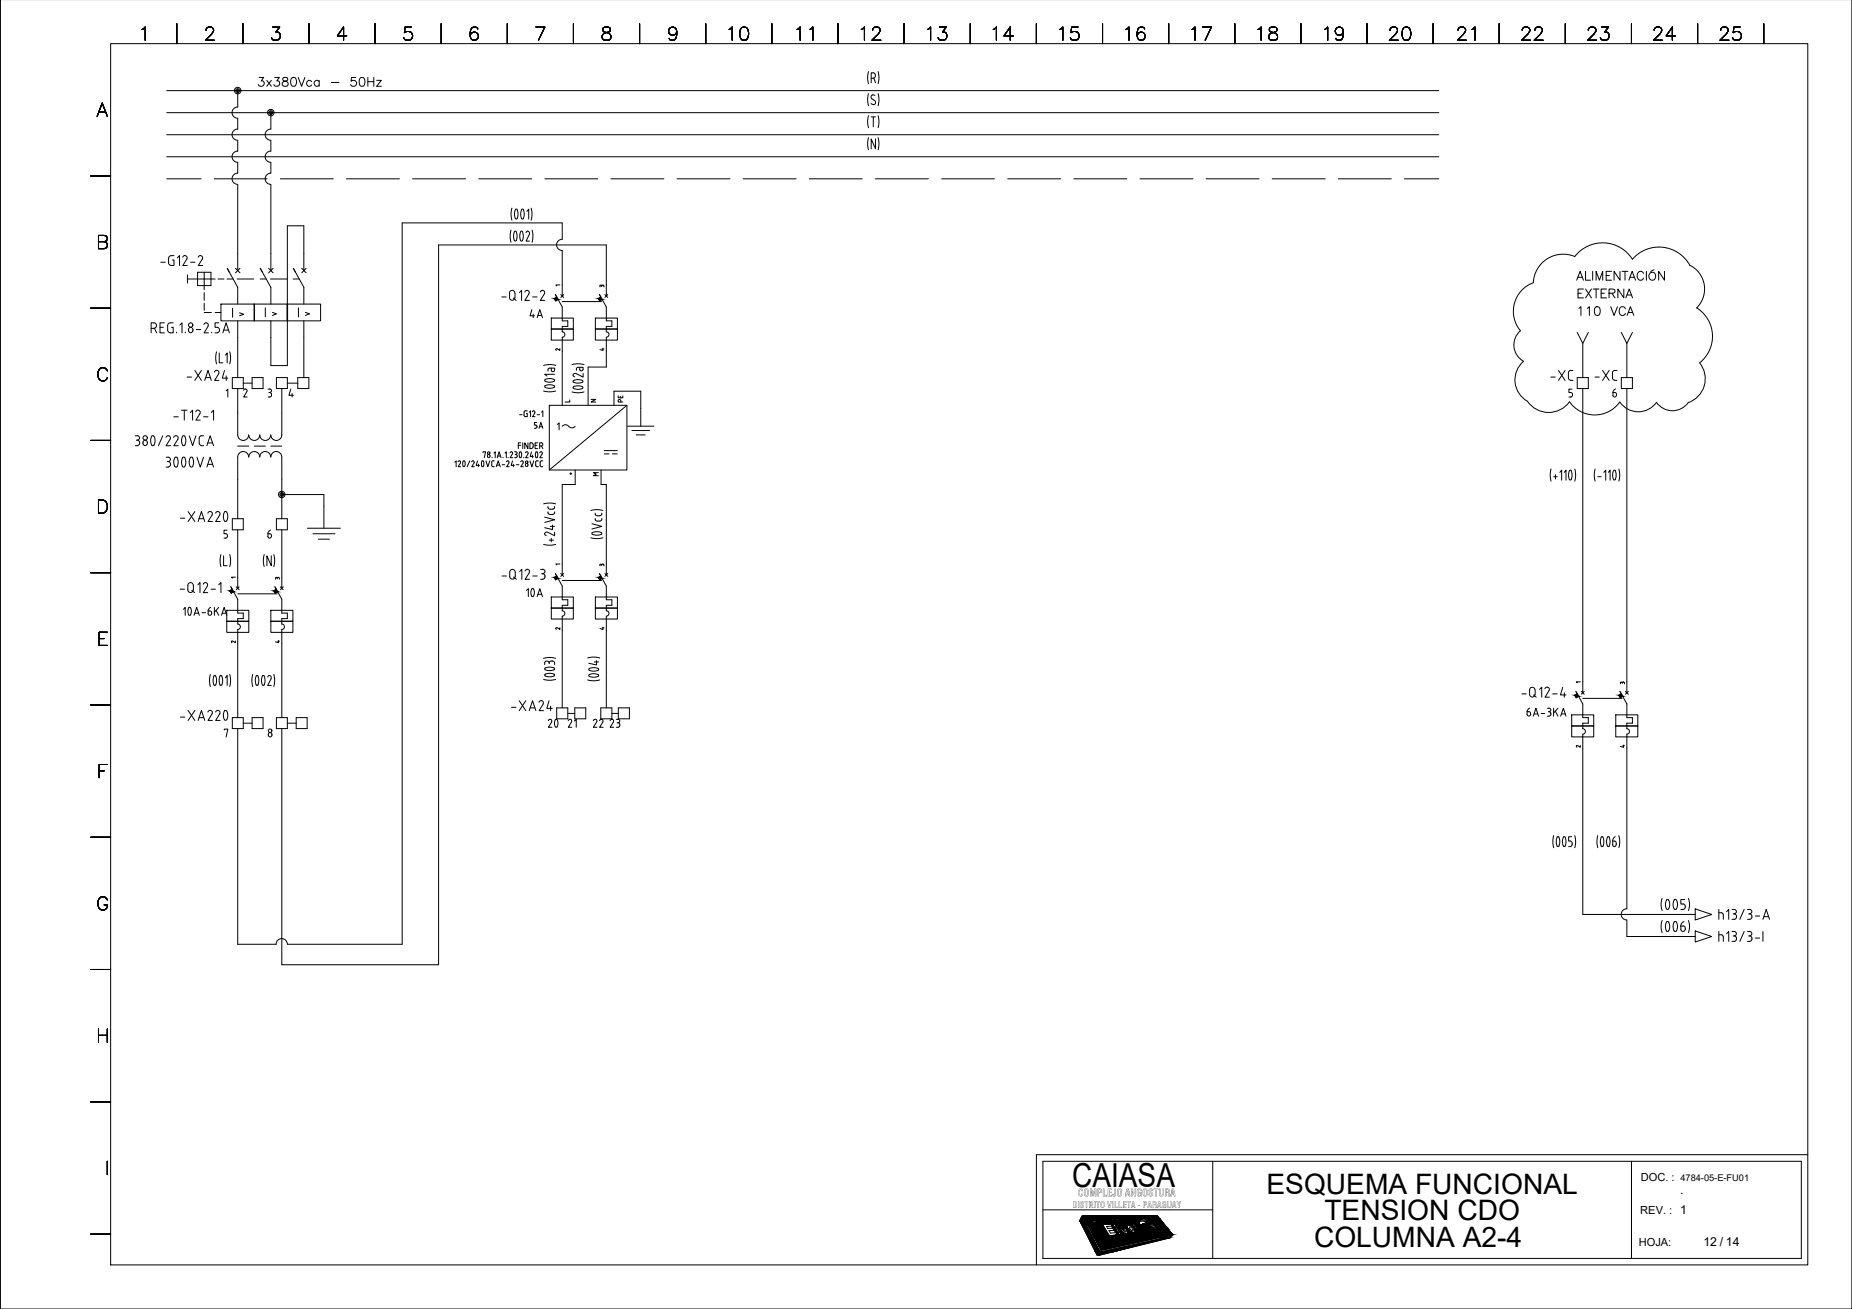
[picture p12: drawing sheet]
<svg xmlns="http://www.w3.org/2000/svg" width="297mm" height="210mm" viewBox="0 0 297 210" stroke-linecap="round" stroke-linejoin="round" font-family="sans-serif">
<defs><g id="words">
<g font-size="5.7">
<text x="82.5" y="97.4">10A</text>
<text x="86.1" y="118.5">20</text>
</g>
<g font-size="5.3">
<text x="116.1" y="7.8">10</text>
<text x="127" y="7.8">11</text>
<text x="137.2" y="7.8">12</text>
<text x="147.8" y="7.8">13</text>
<text x="158.4" y="7.8">14</text>
<text x="169" y="7.8">15</text>
<text x="179.6" y="7.8">16</text>
<text x="190.1" y="7.8">17</text>
<text x="200.7" y="7.8">18</text>
<text x="211.7" y="7.8">19</text>
<text x="221.9" y="7.8">20</text>
<text x="232.8" y="7.8">21</text>
<text x="243.1" y="7.8">22</text>
<text x="253.6" y="7.8">23</text>
<text x="264.2" y="7.8">24</text>
<text x="274.8" y="7.8">25</text>
<text x="172" y="190.3">CAIASA</text>
</g>
<text font-size="4.9" x="81.1" y="115.4">-XA24</text>
<g font-size="4.5">
<text x="203.1" y="191.4">ESQUEMA FUNCIONAL</text>
<text x="212.4" y="195.7">TENSION CDO</text>
<text x="210.8" y="199.9">COLUMNA A2-4</text>
</g>
<g font-size="4.4">
<text x="84" y="52.2">4A</text>
<text x="29.3" y="62.1">-XA24</text>
<text x="248" y="62.1">-XC</text>
<text x="255.1" y="62.1">-XC</text>
<text x="42" y="87.5">6</text>
<text x="94.2" y="117.8">22</text>
<text x="100.5" y="117.8" transform="rotate(-90 100.5 117.8)">23</text>
</g>
<text font-size="4" x="93.5" y="117.8" transform="rotate(-90 93.5 117.8)">21</text>
<g font-size="3.5">
<text x="101.2" y="65.6" transform="rotate(-90 101.2 65.6)">PE</text>
<text x="84.7" y="69.8">5A</text>
<text x="94.2" y="77.6">M</text>
</g>
<g font-size="3.1">
<text x="95.2" y="47.3">3</text>
<text x="88.2" y="57.5">2</text>
<text x="95.2" y="57.5">4</text>
<text x="89.6" y="65.6">L</text>
<text x="93.8" y="65.6">N</text>
<text x="43.4" y="94.2">3</text>
<text x="95.2" y="92.1">3</text>
<text x="43.4" y="104.4">4</text>
<text x="88.2" y="102.3">2</text>
<text x="95.2" y="102.3">4</text>
<text x="251.9" y="110.8">1</text>
<text x="258.9" y="110.8">3</text>
<text x="251.9" y="121">2</text>
<text x="258.9" y="121">4</text>
</g>
<g font-size="2.6">
<text x="88.2" y="46.9">1</text>
<text x="36.3" y="93.8">1</text>
<text x="88.2" y="91.7">1</text>
</g>
<g font-size="2">
<text x="269.5" y="191.5">.</text>
<text x="273.2" y="199.8">12 / 14</text>
</g>
<g font-size="1.8">
<text x="263.2" y="189.4">DOC. :</text>
<text x="263.1" y="194.7">REV. : 1</text>
<text x="262.8" y="199.7">HOJA:</text>
</g>
<text font-size="1.6" x="172.9" y="191.8">COMPLEJO ANGOSTURA</text>
<text font-size="1.5" x="269.5" y="189.4">4784-05-E-FU01</text>
<text font-size="1.4" x="172" y="193.7">DISTRITO VILLETA - PARAGUAY</text>
</g></defs>
<g fill="none" stroke="#000" stroke-width=".16">
<path d="M297 -.1v210h-296.9v-210M15.6 18.7l.8-2.2 .8 2.2M15.9 17.9h1M17.7 7h272.2v195.8h-272.2zM22.8 4.7l.5-.4v2.1M26.7 14.5h204.1M26.7 18.1h204.1M28.3 3.8v3.2M33 4.8l.2-.4 .7-.1a.53 .53 0 0 1 .2 .8l-1.2 1.3h1.5M38.1 14.5v2.7a.9 .9 0 0 0-.9 .9 .9 .9 0 0 0 .9 .9v1.7M39 3.8v3.2M41.6 12.4h.7l-.4 .6a.48 .48 0 0 1 .4 .6 .48 .48 0 0 1-.7 .2l-.2-.2"/>
<path d="M42.8 12.9l.7 .9M43.4 18.1v2.6M43.5 12.9l-.7 .9M43.7 4.3h1.2l-.7 .8a.68 .68 0 0 1 .8 .8 .68 .68 0 0 1-.9 .5h-.4l-.2-.4M44.1 12.4h.7l-.4 .6a.46 .46 0 0 1 .3 .7 .46 .46 0 0 1-.8-.1M45.4 12.5a.31 .31 0 0 0 .1 .5 .51 .51 0 0 1 .6 .2 .51 .51 0 0 1 0 .6h-.5a.4 .4 0 0 1-.4-.4 .4 .4 0 0 1 .5-.4h.2a.3 .3 0 0 0 .2-.5zM46.8 12.5a.44 .44 0 0 1 .7 .2 .72 .72 0 0 1-.5 1.1 .9 .9 0 0 1-.2-1.3zM47.8 12.4l.6 1.4 .5-1.4M49.6 3.8v3.2M50 13.1a.45 .45 0 0 0-.7-.1 .45 .45 0 0 0 0 .7 .45 .45 0 0 0 .7-.1M51.2 13.1a.45 .45 0 0 0-.7-.1 .45 .45 0 0 0 0 .7 .45 .45 0 0 0 .7-.1M51.2 12.9v.9"/>
<path d="M53.2 13.2h1.2M55.6 5.8h-1.5l1-1.5v2.1M57.1 12.4h-.7l-.1 .6a.5 .5 0 0 1 .8 0 .5 .5 0 0 1-.1 .8 .5 .5 0 0 1-.8-.2M57.8 12.5a.47 .47 0 0 1 .7 .2 .72 .72 0 0 1-.5 1.1 .77 .77 0 0 1-.3-1.1zM59 12.4v1.4M59 13.1h1M60 12.4v1.4M60.2 3.8v3.2M60.4 12.9h.8l-.8 .9h.8M66 4.3h-1l-.1 .9a.75 .75 0 0 1 1.1 0 .75 .75 0 0 1-.2 1.2 .75 .75 0 0 1-1-.4M70.8 3.8v3.2M76.6 4.6a.61 .61 0 0 0-.9-.2 1.59 1.59 0 0 0 0 2 .67 .67 0 0 0 1-.4 .67 .67 0 0 0-.5-.9 .67 .67 0 0 0-.8 .7"/>
<path d="M81.4 3.8v3.2M86 4.3h1.4l-1 2.1M92 3.8v3.2M96.8 4.4a.42 .42 0 0 0 .2 .7 .88 .88 0 0 1 1 .9 .74 .74 0 0 1-.8 .5 .74 .74 0 0 1-.6-.7 1.04 1.04 0 0 1 1-.7 .44 .44 0 0 0 .2-.7l-.3-.1zM102.6 3.8v3.2M108.5 5.1a.66 .66 0 0 1-.8 .5 .66 .66 0 0 1-.3-1 .66 .66 0 0 1 1 0 1.83 1.83 0 0 1-.2 1.8 .66 .66 0 0 1-.9-.2M113.2 3.8v3.2M123.8 3.8v3.2M134.4 3.8v3.2M139.3 11.5l-.1 .8 .1 1.1M139.3 15l-.1 .8 .1 1.2M139.3 18.6l-.1 .7 .1 1.2"/>
<path d="M139.7 12.5h.4a.45 .45 0 0 0 .3-.4 .45 .45 0 0 0-.3-.4h-.4v1.6M139.7 18.7h.7M140.1 18.7v1.6M140.2 12.5l.2 .8M140.3 15.3a.37 .37 0 0 0-.5 0 .37 .37 0 0 0 .1 .6l.4 .2a.39 .39 0 0 1 0 .6 .39 .39 0 0 1-.6-.1M140.8 11.5l.2 .8-.2 1.1M140.8 15l.2 .8-.2 1.2M140.8 18.6l.2 .7-.2 1.2M145 3.8v3.2M155.6 3.8v3.2M166.2 3.8v3.2M176.8 3.8v3.2"/>
<path d="M187.4 3.8v3.2M198 3.8v3.2M208.6 3.8v3.2M219.3 3.8v3.2M229.9 3.8v3.2M240.5 3.8v3.2M251.1 3.8v3.2M261.7 3.8v3.2M272.3 3.8v3.2M282.9 3.8v3.2M14.5 28.2h3.2M15.8 38.7h1.2a.5 .5 0 0 0 0-.9h-1.2v2.1h.9a.56 .56 0 0 0 .5-.6 .56 .56 0 0 0-.5-.6"/>
<path d="M26.7 21.6h204.1M26.7 28.7h5.5M26.7 25.1h204.1M34.4 28.7h8.4M38.1 24.2a.9 .9 0 0 0-.9 .9 .9 .9 0 0 0 .9 .9M38.1 27.8a.9 .9 0 0 0-.9 .9 .9 .9 0 0 0 .9 .9M38.1 20.7a.9 .9 0 0 0-.9 .9 .9 .9 0 0 0 .9 .9v1.7M38.1 26v1.8M38.1 29.6v13.8M43.4 24.2a.9 .9 0 0 0-.9 .9 .9 .9 0 0 0 .9 .9M43.4 27.8a.9 .9 0 0 0-.9 .9 .9 .9 0 0 0 .9 .9M43.4 20.7a.9 .9 0 0 0-.9 .9 .9 .9 0 0 0 .9 .9v1.7"/>
<path d="M43.4 26v1.8M43.4 29.6v13.8M45 28.7h8.5M55.6 28.7h8.5M66.2 28.7h8.5M76.8 28.7h8.5M82 36.9l-.2 .8 .2 1.1M82.1 33.4l-.1 .7 .1 1.2M82.5 37.1h.2h.1M82.5 37.2a1.29 1.29 0 0 0 .2 1.5l.1-.1a1.82 1.82 0 0 0 0-1.4M82.7 33.6l.1-.1 .1 .1M82.7 33.6a1.29 1.29 0 0 0 .1 1.5l.1-.1a1.82 1.82 0 0 0 0-1.4"/>
<path d="M83.5 37.1h.1h.2M83.5 37.2a1.29 1.29 0 0 0 .1 1.5l.2-.1a1.82 1.82 0 0 0 0-1.4M83.7 33.6l.1-.1 .1 .1M83.7 33.6a1.29 1.29 0 0 0 .1 1.5l.1-.1a1.82 1.82 0 0 0 0-1.4M84.5 33.9l.3-.4v1.6M84.6 37.1a.36 .36 0 0 1 .3 .5l-.5 1.1h.5M84.6 37.1l-.2 .2M85.2 33.4l.1 .7-.1 1.2M85.3 36.9l.2 .8-.2 1.1M87.4 28.7h8.5M98 28.7h8.5M108.6 28.7h8.5"/>
<path d="M119.2 28.7h8.5M129.8 28.7h8.5M139.3 22.1l-.1 .8 .1 1.1M140.4 28.7h8.5M140.4 22.3v1.6l-.7-1.6v1.6M140.8 22.1l.2 .8-.2 1.1M151 28.7h8.5M161.6 28.7h8.5M172.2 28.7h8.5M182.8 28.7h8.5M193.4 28.7h8.5M204.1 28.7h8.4"/>
<path d="M214.7 28.7h8.4M225.3 28.7h5.5M14.5 49.4h3.2M17.2 59.5a.78 .78 0 0 0-.9-.5 .78 .78 0 0 0-.6 .8 .92 .92 0 0 0 .2 1 .92 .92 0 0 0 1 .2l.3-.4M24.2 52.7h.5M24.7 51.8a.43 .43 0 0 1 .4 .4 .43 .43 0 0 1-.4 .4M24.7 51.8h-.5v1.6M24.8 52.7l.3 .7M25.7 52.5h.5M25.8 42.1h.7M26.4 51.8h-.7v1.6h.7M27.3 51.8h-.2a1.22 1.22 0 0 0-.2 1.3l.4 .3"/>
<path d="M27.3 51.8h.5M27.5 52.5h.3v.9h-.5M27.7 41.7h.2v.9h-.4M27.9 41l-.6 .1a1.2 1.2 0 0 0-.2 1.2l.4 .3M28.3 53.3v.1M28.4 41.4l.4-.4v1.6M28.8 52.1l.4-.3v1.6M29.3 41.2a.36 .36 0 0 1 .5-.2 .36 .36 0 0 1 .2 .5M29.7 53.3v.1M30 41.5l-.7 1.1h.7M30.1 44.7h4.4M30.1 44.1v1.3"/>
<path d="M30.2 52.8a.35 .35 0 0 1 .4-.3 .35 .35 0 0 1 .3 .3M30.2 53a.35 .35 0 0 0 .4 .4 .35 .35 0 0 0 .3-.4M30.3 52.8v.2M30.6 42.1h.7M31 52.8v.2M31.5 52.8h.7M31.7 43.7h2.1v2.1h-2.1zM31.8 41.2a.36 .36 0 0 1 .5-.2 .36 .36 0 0 1 .1 .5l-.6 1.1h.7M32.8 50.1h1.1M32.8 43.7v2.8M32.8 46.9v1.2M32.8 48.6v1.2"/>
<path d="M33.1 51.8a.35 .35 0 0 1 .3 .5M33.1 51.8l-.4 .2M33.4 52.3l-.7 1.1h.7M34 53.3v.1M34.5 50.1h.9M34.7 56.4l-.1 .8 .1 1.2M35 44.7h.9M35.1 51.8h-.6v.7h.3a.44 .44 0 0 1 .4 .4 .44 .44 0 0 1-.4 .5h-.3M35.2 56.6v1.6h.5M35.4 48.8h5.4v2.6h-5.4zM35.7 53.4l.6-1.6 .5 1.6M35.9 52.9h.7"/>
<path d="M36.2 57l.2-.4v1.6M36.4 44.7h1M36.8 43.6l-.3-.6 1.6 3.1v2.7M36.8 56.4l.2 .8-.2 1.2M37.3 49.4v1.5M37.8 43l.7 .7M38 44.7h2.7M38.1 51.4v9.2M38.4 50.2l.7 .2-.7 .2M38.5 43l-.7 .7M40.8 48.8h5.3v2.6h-5.3zM41.7 44.7h1"/>
<path d="M42.1 43.6l-.4-.6 1.7 3.1v2.7M42.6 49.4v1.4M43.1 43l.7 .7M43.4 44.7h2.6M43.7 50.1l.6 .2-.6 .3M43.8 43l-.7 .7M46 48.8h5.4v2.6h-5.4zM47 44.7h1M47.4 43.6l-.3-.6 1.6 3.1v2.7M47.9 49.4v1.4M48.4 43l.7 .7M48.7 43.4v-7.2h-2.6v22.4h-2.7v-7.2"/>
<path d="M48.7 51.4v9.2M49 50.1l.6 .2-.6 .3M49.1 43l-.7 .7M80.5 47.6h.7M82.3 47.8l.5 .4M82.6 47a.43 .43 0 0 0-.5-.4 .43 .43 0 0 0-.4 .4v.7a.42 .42 0 0 0 .5 .4 .42 .42 0 0 0 .4-.4M82.6 47v.7M83.3 46.9l.4-.3v1.6M84.2 46.8a.36 .36 0 0 1 .5-.2 .36 .36 0 0 1 .1 .5M84.8 47.1l-.6 1.1h.7M86.7 46.8a.36 .36 0 0 1 .4-.2 .36 .36 0 0 1 .2 .5M87.2 58.6l1.2-.1 .7 .1"/>
<path d="M87.3 47.1l-.6 1.1h.7M88.4 52.8h3.6v1.7h-3.6zM88.4 51h3.6v1.8h-3.6zM88.4 59l.1 .5h.4v-.5l-.9 .1-.1 .4M89.1 47.2l1.1 2v2.2h.9v.9h-.9v.9a.43 .43 0 0 1 .4 .4 .43 .43 0 0 1-.4 .5M90.2 45.7v-5.5a.9 .9 0 0 1-.9-.9 .9 .9 0 0 1 .9-.9v-2.7h-25.7v115.7h-18.4M90.2 56.3v8.7M90.2 48.4h6.3M91.7 58.5l1.2-.2 .8 .2M92.4 59.9a.33 .33 0 0 0-.3 0 .33 .33 0 0 0-.2 .4l.3 .1M93 58.9v.5h.4l.1-.5h-.9l-.2 .5M93.5 59.9v.6l-1-.6"/>
<path d="M95.5 52.8h3.5v1.7h-3.5zM95.5 51h3.5v1.8h-3.5zM96.1 47.2l1.1 2v2.2h.9v.9h-.9v.9a.43 .43 0 0 1 .5 .4 .43 .43 0 0 1-.5 .5M97.2 45.7v-6.4h-26.9v115.4h-25.1v-37.9M97.2 56.3v2.6h-2.9v6.1M245.9 45.3a4.9 4.9 0 0 0-2 7.7 3 3 0 0 0 .4 4.9 3.9 3.9 0 0 0 .7 6.4 4.1 4.1 0 0 0 6.7 .1 4.9 4.9 0 0 0 8.1 .1 3.6 3.6 0 0 0 5.9 0 3.1 3.1 0 0 0 5.1 .1M252.9 44.9l.5-1.4 .6 1.4M253 53.3l.9 1.8 .8-1.8M253.1 44.5h.7M253.1 47h.5M253.2 49.4l.4-.2v1.4M253.9 55.1v5.5"/>
<path d="M254 46.3h-.9v1.5h.9M254.3 43.5v1.4h.8M254.3 46.3l1 1.5M254.6 49.4l.3-.2v1.4M255.3 46.3l-1 1.5M255.4 43.5v1.4M255.5 46.3h1M255.9 49.2a.48 .48 0 0 1 .7 .2 1.22 1.22 0 0 1-.1 1.1 .48 .48 0 0 1-.7-.2 1.22 1.22 0 0 1 .1-1.1zM256 44.9v-1.4l.5 1.4 .6-1.4v1.4M256 46.3v1.5M256.8 47h.5M257.6 44.2h.5"/>
<path d="M257.7 46.3h-.9v1.5h.9M258.1 47h.8l.1-.2v-.3l-.3-.2h-.6v1.5M258.3 49.2l.6 1.4 .5-1.4M258.5 43.5h-.9v1.4h.9M258.5 47l.5 .8M259.8 43.5v1.4l-.9-1.4v1.4M260 53.3l.9 1.8 .9-1.8M260.2 43.5h.9M260.4 46.3v1.5l-.9-1.5v1.5M260.6 43.5v1.4M260.7 49.5a.51 .51 0 0 0-.6-.3 .51 .51 0 0 0-.4 .5v.4a.51 .51 0 0 0 .4 .5 .51 .51 0 0 0 .6-.3M260.8 47.8l.5-1.5 .5 1.5"/>
<path d="M260.9 55.1v5.5M261 50.6l.5-1.4 .6 1.4M261 47.3h.6M261.2 50.1h.6M261.2 44.9l.6-1.4 .5 1.4M261.4 44.5h.7M261.8 41.6a5.6 5.6 0 0 1 9.2 .9M261.8 41.6a5.6 5.6 0 0 0-9.2-.5 4.8 4.8 0 0 0-6.7 4.2M263.6 43.9a.52 .52 0 0 0-.6-.4 .52 .52 0 0 0-.4 .6v.3a.52 .52 0 0 0 .4 .5 .52 .52 0 0 0 .6-.3M264.1 43.5v1.4M265.3 43.3l-.6 .2M267 43.5v1.4l-1-1.4v1.4"/>
<path d="M271 42.5a4.2 4.2 0 0 1 1.1 6.9M272.1 49.4a5.4 5.4 0 0 1 .5 8.8 4.1 4.1 0 0 1-1.8 6.4M14.5 70.6h3.2M21.7 69.9h.3M21.7 71.5h.3M21.9 70.6h.1M22 69.9a.35 .35 0 0 1 .4 .3 .35 .35 0 0 1-.4 .4l.3 .2 .1 .1M22.4 71.1l-.2 .3-.2 .1M22.4 70.9v.2M22.9 71.1a.35 .35 0 0 0 .4 .4 .35 .35 0 0 0 .3-.4M22.9 71.1a.38 .38 0 0 1 .4-.5 .38 .38 0 0 1 .3 .5M24.3 70l.2-.1a1.06 1.06 0 0 1 0 1.6l-.1-.1a1.39 1.39 0 0 1-.1-1.4z"/>
<path d="M26.1 69.9l-.7 1.6M26.6 70.1a.36 .36 0 0 1 .5-.2 .36 .36 0 0 1 .2 .5M26.6 73.3h.4a.35 .35 0 0 1 .3 .4 .35 .35 0 0 1-.3 .3M26.6 74.9h.4M26.8 74h.2M27 74a.44 .44 0 0 1 .3 .4 .44 .44 0 0 1-.3 .5M27.3 70.4l-.7 1.1h.8M27.9 70.1a.36 .36 0 0 1 .4-.2 .36 .36 0 0 1 .2 .5M27.9 66.8h.7M28 73.4a1.49 1.49 0 0 0 0 1.4M28.1 73.4l.1-.1 .2 .1M28.1 74.8l.1 .1 .2-.1"/>
<path d="M28.4 73.4a1.49 1.49 0 0 1 0 1.4M28.5 70.4l-.6 1.1h.7M29.1 65.8h.9M29.3 73.4l.2-.1 .1 .1M29.3 73.4a1.12 1.12 0 0 0 .2 1.5h.1a1.33 1.33 0 0 0 0-1.5M29.3 70l.2-.1a1.1 1.1 0 0 1 0 1.6l-.1-.1a1.39 1.39 0 0 1-.1-1.4zM29.6 65.8v1.6M30.4 69.9l.5 1.6 .5-1.6M30.5 73.4a1.09 1.09 0 0 0 .2 1.5h.1a1.33 1.33 0 0 0 .1-1.5M30.5 66.1l.4-.3v1.6M30.5 73.4l.2-.1 .2 .1M31.4 66a.37 .37 0 0 1 .5-.2 .37 .37 0 0 1 .2 .5l-.7 1.1h.7"/>
<path d="M31.6 73.3l.5 1.6 .5-1.6M32.3 69.9l-.3 .2-.1 1 .2 .3 .5 .1M32.3 69.9h.3M32.6 66.8h.8M33.2 74.9l.5-1.6 .6 1.6M33.2 71.5l.5-1.6 .6 1.6M33.3 74.5h.8M33.3 71h.8M33.9 66.1l.4-.3v1.6M36.3 62.7l.2-.3v1.3M38.1 69.7a.89 .89 0 0 0 .9 .9 .89 .89 0 0 0 .9-.9 .88 .88 0 0 0 .9 .9 .88 .88 0 0 0 .9-.9 .89 .89 0 0 0 .9 .9 .89 .89 0 0 0 .8-.9 .88 .88 0 0 0 .9 .9 .88 .88 0 0 0 .9-.9M38.1 62.3v7.5"/>
<path d="M38.1 71.5h1.8M39 61.4h1.4M39.1 62.6l.2-.2a.29 .29 0 0 1 .3 .4M39.6 62.8l-.5 .9h.5M40.4 60.6h1.8v1.7h-1.8zM40.8 71.5h1.8M43 62.4h.3a.29 .29 0 0 1 .2 .3 .29 .29 0 0 1-.2 .2M43.1 62.9h.2M43.3 62.9a.37 .37 0 0 1 .3 .4 .37 .37 0 0 1-.3 .4h-.3M43.4 71.5h1.8M44.3 60.6h1.8v1.7h-1.8zM45.2 62.3v7.5"/>
<path d="M45.2 79.3h6.8v5.4M46.1 61.4h1.7M46.6 62.4l-.3 1h.8M46.8 63.1v.6M47.8 60.6h1.7v1.7h-1.7zM72.9 74.1l.3-.2v.9M73.7 73.9l.2 .2-.4 .7h.4M73.7 73.9l-.2 .1M74.3 73.9a.51 .51 0 0 1 .3 .5 .51 .51 0 0 1-.3 .4 .83 .83 0 0 1 0-.9zM75.3 73.9l-.4 .9M75.6 74l.3-.1 .2 .2-.4 .7h.4M76.6 73.9l-.2 .7h.5"/>
<path d="M76.7 74.4v.4M77.3 73.9a.51 .51 0 0 1 .3 .5 .51 .51 0 0 1-.3 .4 .83 .83 0 0 1 0-.9zM77.5 72.6v-.2h.4l-.2 1M77.9 73.9l.3 .9 .4-.9M78.2 73.1l.2-.2 .2 .2M78.2 73.1v.2l.2 .1 .2-.3M78.9 74.6v.2h.4M78.9 73.3v.1M79.2 72.7l.2-.3v1M79.3 73.9l-.4 .1v.6M79.6 74.8l.3-.9 .3 .9M79.7 74.6h.4"/>
<path d="M79.7 73.4l.4-1 .3 1M79.8 73.1h.5M80.5 74.5h.4M80.7 73.3v.1M81 72.7l.2-.3v1M81.2 74l.2-.1 .2 .1v.2M81.5 73.3v.1M81.6 74.2l-.3 .6h.4M82 72.4l.2 .1v.3M82 72.4l-.2 .2M82.2 73.9l-.2 .7h.5M82.2 72.8l-.4 .6h.4"/>
<path d="M82.3 74.4v.4M82.5 72.4h.2M82.5 73.4h.2M82.6 72.9h.1M82.7 72.4l.2 .2-.2 .2 .2 .3M82.8 74.5h.4M82.9 73.2l-.2 .2M83 73.1v.1M83.1 71.4h.4M83.3 66.5h.4M83.4 72.5a.51 .51 0 0 1 .3 .4 .51 .51 0 0 1-.3 .5 .83 .83 0 0 1 0-.9zM83.5 74l.2-.1 .2 .1v.2"/>
<path d="M83.5 71h-.4v.9M83.8 71v.9M83.9 74.2l-.4 .6h.5M84 73.3v.1M84.3 74.5l.2-.2 .2 .2M84.3 74.5v.3h.2h.1l.1-.3M84.5 72.4l-.2 .2M84.5 72.4l.2 .1v.3M84.7 71v.9l-.5-.9v.9M84.7 72.8l-.4 .6h.4M85 73.9l.3 .9 .3-.9M85.2 71l.3 .3"/>
<path d="M85.2 71h-.2v.9h.4l.1-.3M85.2 72.4l-.2 .8h.5M85.4 73v.4M85.5 71.3v.3M85.8 71.4h.3M85.9 74.6l.2 .2M85.9 74.1v.5M86 72.5a.53 .53 0 0 1 0 .9 .83 .83 0 0 1 0-.9zM86.1 73.9l-.2 .2M86.2 74.8h.1M86.2 73.9h.1M86.2 71h-.4v.9h.4"/>
<path d="M86.6 72.6l.3-.1 .1 .3M86.6 74.6l.3 .2M86.6 74.1v.5M86.8 71a.26 .26 0 0 1 .3 .3 .26 .26 0 0 1-.3 .2h-.2M86.8 71h-.2v.9M86.9 71.5l.2 .4M86.9 73.9l-.3 .2M86.9 74.8h.2M86.9 73.9h.2M87 72.8l-.4 .6h.4M87.2 62.7l1.2 .1 .7-.1M87.4 61.9v-.1a1.29 1.29 0 0 1 1.5 .2 1.25 1.25 0 0 1-1.5 0z"/>
<path d="M87.4 60.9v-.1a1.29 1.29 0 0 1 1.5 .2 1.18 1.18 0 0 1-1.5 0zM88.1 65h12.4v10.4h-12.4zM88.9 60h-1.5l.3 .3M89.4 68.1l.3-.3v1.1M91.4 76h.3M91.6 75.8v.3M92 62a1.29 1.29 0 0 1 1.5 .1l-.1 .2M92 61a1.29 1.29 0 0 1 1.5 .2l-.1 .1a1.82 1.82 0 0 1-1.4 0M92 62l-.1 .1 .1 .2M92 61l-.1 .2 .1 .1M92.2 68.4l-.5 .2-.3-.1-.5-.4h-.4l-.3 .3M92.3 75.4v2.3h-2.1v12.7"/>
<path d="M96.9 72.3h2.1M96.9 72.8h.8M97.2 77.7v12.7M98.2 72.8h.8M98.5 62.7h4.3v5.6M100.5 65l-12.4 10.4M100.7 68.3h4.2M101.4 69h2.8M102.1 69.7h1.4M248.8 75.2l-.2 .8 .2 1.2M249.2 76.4h.6M249.5 76.1v.7"/>
<path d="M250.2 75.7l.3-.3v1.6M250.9 75.7l.3-.3v1.6M251.8 75.4h.1a1.25 1.25 0 0 1 0 1.6l-.2-.1a1.67 1.67 0 0 1 .1-1.5zM252.2 63.4l-.1 .2-.5 .1M252.6 75.2l.1 .8-.1 1.2M253.9 62.3v47M255.8 75.2l-.1 .8 .1 1.2M256.3 76.4h.5M257.2 75.7l.3-.3v1.6M258 75.7l.2-.3v1.6M258.7 63.4a.29 .29 0 0 0 .3 .3 .29 .29 0 0 0 .3-.3M258.8 75.4h.1a1.25 1.25 0 0 1 0 1.6l-.1-.1a1.67 1.67 0 0 1 0-1.5z"/>
<path d="M259.6 75.2l.2 .8-.2 1.2M260.9 62.3v47M14.5 91.8h3.2M15.8 80.2h.7a1.12 1.12 0 0 1 .7 1 1.12 1.12 0 0 1-.7 1.1h-.7zM28.9 94.5h.7M28.9 83.1h.7M29.4 97.7l.3-.3v1.3M30.2 82l1 1.6M30.3 97.5h.3M30.3 97.5a.91 .91 0 0 0 .1 1.2l.2-.1a1.21 1.21 0 0 0 0-1.1M30.8 94.7l.4 .3M31 93.9a.43 .43 0 0 0-.4-.5 .43 .43 0 0 0-.5 .5v.7a.43 .43 0 0 0 .5 .4 .43 .43 0 0 0 .4-.4"/>
<path d="M31 93.9v.7M31.1 98.7l.4-1.3 .5 1.3M31.2 98.3h.6M31.2 82l-1 1.6M31.7 93.8l.4-.4v1.6M31.8 83.6l.5-1.6 .5 1.6M31.9 83.2h.8M32.4 98.2h.6M32.6 93.7a.36 .36 0 0 1 .5-.3 .36 .36 0 0 1 .1 .6M33.3 94l-.7 1h.7M33.4 98.4a.29 .29 0 0 0 .3 .3 .29 .29 0 0 0 .2-.3M33.7 98h.2v.2"/>
<path d="M33.7 98h-.3v.4M33.7 82l-.4 .3M33.7 82a.35 .35 0 0 1 .3 .6M33.8 97.4l-.2 .1-.2 .5M33.9 94.5h.7M34 98.2v.2M34 82.6l-.6 1h.7M34.4 97.4v1.3M34.7 97.9l.4 .8M34.9 82a.35 .35 0 0 1 .3 .6M34.9 82l-.3 .3M35.1 93.8l.3-.4v1.6"/>
<path d="M35.1 97.4l-.7 .8M35.2 82.6l-.6 1h.7M35.4 88.9l-.1 .8 .1 1.2M35.5 98.7l.4-1.3 .5 1.3M35.7 98.3h.5M35.9 89.1v1.6h.5M36.1 82h.1a1.06 1.06 0 0 1 0 1.6h-.1a1.35 1.35 0 0 1 0-1.6zM36.2 85.6a.37 .37 0 0 1 .3 .3 .37 .37 0 0 1-.3 .4h-.3M36.4 99.6h3.5v1.8h-3.5zM36.4 97.9h3.5v1.7h-3.5zM36.4 85h-.5v.6h.3M36.8 88.9l.2 .8-.2 1.2"/>
<path d="M36.9 94.7l.2 .4 .4-.2M37 94.1l1.1 2v2.2h.9v.9h-.9v.9a.43 .43 0 0 1 .5 .4 .43 .43 0 0 1-.5 .4M37.3 83.2h1.7v1.8h-1.7zM38.1 83.2v-9.9a.89 .89 0 0 1 .9-.9 .89 .89 0 0 1 .9 .9 .88 .88 0 0 1 .9-.9 .88 .88 0 0 1 .9 .9 .89 .89 0 0 1 .9-.9 .89 .89 0 0 1 .8 .9 .88 .88 0 0 1 .9-.9 .88 .88 0 0 1 .9 .9v9.9M38.1 85v7.6M38.1 95.2h6.3M42.4 88.9l-.2 .8 .2 1.2M43.4 99.6h3.6v1.8h-3.6zM43.4 97.9h3.6v1.7h-3.6zM43.5 89.1v1.6l-.7-1.6v1.6M43.9 88.9l.1 .8-.1 1.2M44.1 94.1l1.1 2v2.2h.9v.9h-.9v.9a.43 .43 0 0 1 .4 .4 .43 .43 0 0 1-.4 .4"/>
<path d="M45.2 85v7.6M49.3 84.7h5.3M50.2 85.6h3.5M51.1 86.5h1.7M80.5 92.4h.7M87.2 87.3l1.2 .1 .7-.1M87.2 80.8l1.2-.1 .7 .1M87.3 85.6l.3 .3M87.4 82.9l1.5 .4-1.5 .5M87.9 82.1a.3 .3 0 0 0 .3 .4M87.9 81.2a.33 .33 0 0 0 .3 .5l.4-.1a.3 .3 0 0 0 .3-.4M88.1 86.6h.7"/>
<path d="M88.2 82.5h.5M88.3 84.4h.6M88.4 97.5h3.6v1.8h-3.6zM88.4 95.7h3.6v1.8h-3.6zM88.4 86.3v.6M88.6 84.2v.7l-1.2-.3M88.9 85.3v.6l-1-.5a.36 .36 0 0 0-.5 .2M88.9 82.1a.3 .3 0 0 1-.3 .4M90.2 96.2h.9v.9h-.9M90.2 93.1h6.3M94.8 86.2l1.1 .2 .8-.2M94.8 81.9l.7-.2 1.2 .2"/>
<path d="M94.9 84l1.6 .4-1.6 .4M95 85.4l-.1 .1 .1 .2M95 85.4a1.29 1.29 0 0 1 1.5 .1l-.1 .2a1.82 1.82 0 0 1-1.4 0M95.5 83.1l.1 .4 .6 .1a.33 .33 0 0 0 .3-.5M95.5 82.3a.3 .3 0 0 0 .3 .4M95.5 97.5h3.5v1.8h-3.5zM95.5 95.7h3.5v1.8h-3.5zM95.8 82.7h.4M96.1 92l1.1 2v2.2h.9v.9h-.9v.9M96.5 82.3a.33 .33 0 0 1-.3 .4M97.2 97.9a.43 .43 0 0 1 .5 .5 .43 .43 0 0 1-.5 .4M14.5 113h3.2"/>
<path d="M15.9 102.4h.8M17.2 101.4h-1.3v2.1h1.3M28.9 115h.7M30.2 113.9l1 1.6M31.2 113.9l-1 1.6M31.8 115.5l.5-1.6 .5 1.6M31.9 115.1h.8M33.7 113.9l-.4 .3M33.7 113.9a.35 .35 0 0 1 .3 .5M33.7 108.1l-.1 .8 .1 1.2M34 114.5l-.6 1h.7M34.3 108.4l.2-.1 .1 .1"/>
<path d="M34.3 108.4a1.29 1.29 0 0 0 .2 1.5l.1-.1a1.82 1.82 0 0 0 0-1.4M34.9 113.9a.35 .35 0 0 1 .3 .5M34.9 113.9l-.3 .3M35.2 114.5l-.6 1h.7M35.3 108.4l.1-.1 .2 .1M35.3 108.4a1.29 1.29 0 0 0 .1 1.5l.2-.1a1.82 1.82 0 0 0 0-1.4M36 117v-.1h.5l-.2 1.3M36 114l.2-.1a1.04 1.04 0 0 1 0 1.6h-.1a1.33 1.33 0 0 1-.1-1.5zM36.2 108.7l.2-.4v1.6M36.8 108.1l.2 .8-.2 1.2M37.1 102.9l.1 .1M37.3 115.1h1.7v1.7h-1.7z"/>
<path d="M37.3 102.8l-.2 .1M37.7 102.8v.3l-.4-.3M38.1 116.8v34.6h6.2a.9 .9 0 0 1 .9-.9 .9 .9 0 0 1 .9 .9M38.1 101v14.1M39 116h1.4M40.4 115.1h1.8v1.7h-1.8zM40.5 108.1l-.1 .8 .1 1.2M41.1 108.4l.1-.1 .2 .1M41.1 108.4a1.29 1.29 0 0 0 .1 1.5l.2-.1a1.82 1.82 0 0 0 0-1.4M42.1 108.4l.1-.1 .2 .1M42.1 108.4a1.29 1.29 0 0 0 .1 1.5l.2-.1a1.82 1.82 0 0 0 0-1.4M43.2 108.3a.36 .36 0 0 1 .3 .6l-.6 1h.6"/>
<path d="M43.2 108.3l-.3 .3M43.9 108.1l.1 .8-.1 1.2M44.3 115.1h1.8v1.7h-1.8zM45.2 103.2v11.9M46.1 116h1.4M47.5 115.1h1.8v1.7h-1.8zM87.2 108.9l1.2 .2 .7-.2M87.2 105.6l1.2-.2 .7 .2M87.4 106.6v-.3a.36 .36 0 0 1 .3-.3 .36 .36 0 0 1 .4 .3 .48 .48 0 0 1 .4-.3 .48 .48 0 0 1 .4 .3v.3M87.4 108.2v-.1a1.29 1.29 0 0 1 1.5 .1 1.25 1.25 0 0 1-1.5 0zM87.4 107.2v-.1a1.29 1.29 0 0 1 1.5 .2 1.25 1.25 0 0 1-1.5 0zM88.1 106.3v.1"/>
<path d="M90.2 101v12.5M94.3 109l1.1 .2 .8-.2M94.3 105.5l1.1-.1 .8 .1M95.3 106.1h.7M95.7 105.9v.7l-1.3-.2M95.9 108.2l.1 .1-.1 .2M95.9 107.2l.1 .1-.1 .2M95.9 108.2a1.29 1.29 0 0 0-1.5 .1l.1 .2a1.82 1.82 0 0 0 1.4 0M95.9 107.2a1.29 1.29 0 0 0-1.5 .1l.1 .2a1.82 1.82 0 0 0 1.4 0M97.2 101v12.5M244.1 111.3h.7M244.9 114.5a.29 .29 0 0 0 .3 .3 .29 .29 0 0 0 .3-.3"/>
<path d="M244.9 114.1v.4M244.9 114.1h.3M245.2 114.1l.2 .1 .1 .2M245.3 110.7v.6a.43 .43 0 0 0 .5 .5 .43 .43 0 0 0 .4-.5M245.3 110.6a.43 .43 0 0 1 .5-.4 .43 .43 0 0 1 .4 .4M245.4 113.5l-.3 .2-.2 .4M245.5 114.4v.1M245.9 114.8l.4-1.2 .5 1.2M245.9 111.4l.5 .4M246 114.5h.6M246.2 110.7v.7M246.9 110.5l.4-.3v1.6"/>
<path d="M247.2 114.4h.6M248.1 110.2l-.3 .3M248.2 110.2a.35 .35 0 0 1 .3 .5M248.2 113.6h.3M248.2 114.8h.3M248.3 114.1h.2M248.5 113.6a.29 .29 0 0 1 .2 .2 .29 .29 0 0 1-.2 .3l.2 .3M248.5 110.7l-.7 1.1h.7M248.7 114.5l-.2 .3M248.8 114.4v.1M249 111.3h.8M249.2 113.6v1.2"/>
<path d="M249.5 114l.4 .8M249.9 113.6l-.7 .7M250.3 114.8l.4-1.2 .5 1.2M250.4 114.5h.6M250.6 110.2l-.3 1.2h.9M252.1 116.4h3.5v1.8h-3.5zM252.1 114.6h3.5v1.8h-3.5zM252.6 111.5l.2 .4 .4-.3M252.8 110.9l1.1 2v2.2h.8v.9h-.8l-.1 .9a.43 .43 0 0 1 .5 .4 .43 .43 0 0 1-.5 .4M253.9 119.9v26.7h18M253.9 112h6.3M259.2 116.4h3.5v1.8h-3.5z"/>
<path d="M259.2 114.6h3.5v1.8h-3.5zM259.7 111.5l.2 .4 .4-.3M259.8 110.9l1.1 2v2.2h.9v.9h-.9v.9a.43 .43 0 0 1 .5 .4 .43 .43 0 0 1-.5 .4M260.9 119.9v25.8a.9 .9 0 0 0-.9 .9 .9 .9 0 0 0 .9 .9v2.7h11M14.5 134.3h3.2M15.9 123.6h.8M17.2 122.6h-1.3v2.1M249.2 134l-.1 .8 .1 1.1M249.7 135.7l.2 .1 .1-.1M249.7 135.7a1.35 1.35 0 0 1 .2-1.6l.1 .1a1.88 1.88 0 0 1 0 1.5M250.7 135.7l.2 .1 .1-.1M250.7 135.7a1.35 1.35 0 0 1 .2-1.6l.1 .1a1.88 1.88 0 0 1 0 1.5"/>
<path d="M252.1 134.2h-.5v.7h.4l.1 .3M252.1 135.4l-.1 .3-.4 .1M252.2 135.2v.2M252.6 134l.1 .8-.1 1.1M256.3 134l-.2 .8 .2 1.1M256.8 135.7l.2 .1 .1-.1M256.8 135.7a1.35 1.35 0 0 1 .2-1.6l.1 .1a1.88 1.88 0 0 1 0 1.5M257.8 135.7l.2 .1 .1-.1M257.8 135.7a1.35 1.35 0 0 1 .2-1.6l.1 .1a1.88 1.88 0 0 1 0 1.5M258.6 135.4l.1 .2 .2 .2a.46 .46 0 0 0 .3-.6 .46 .46 0 0 0-.5-.3v.5M259.1 134.2l-.2 .1-.3 .6M259.6 134l.2 .8-.2 1.1"/>
<path d="M14.5 155.5h3.2M17.2 144.3a.78 .78 0 0 0-.9-.5 .78 .78 0 0 0-.6 .8 .94 .94 0 0 0 .2 1 .94 .94 0 0 0 1 .2l.3-.4v-.3h-.5M266.6 144.1l-.2 .7 .2 1.2M266.6 147.6l-.2 .8 .2 1.1M267.3 144.3l.2-.1 .1 .1M267.3 147.8h.2h.1M267.3 144.3a1.12 1.12 0 0 0 .2 1.5h.1a1.33 1.33 0 0 0 0-1.5M267.3 147.9a1.12 1.12 0 0 0 .2 1.5l.1-.1a1.33 1.33 0 0 0 0-1.4M268.5 144.3l.2-.1 .2 .1M268.5 145.7l.2 .1 .2-.1M268.5 147.8h.2h.2M268.5 149.3l.2 .1 .2-.1"/>
<path d="M268.5 144.3a1.49 1.49 0 0 0 0 1.4M268.5 147.9a1.49 1.49 0 0 0 0 1.4M268.9 144.3a1.49 1.49 0 0 1 0 1.4M268.9 147.9a1.49 1.49 0 0 1 0 1.4M269.6 149a.35 .35 0 0 0 .3 .4 .35 .35 0 0 0 .4-.4M269.6 148.5h.3a.39 .39 0 0 1 .4 .5M269.6 148.5v.5M270.1 147.8a.81 .81 0 0 0-.5 .7M270.2 144.2h-.6v.8h.5l.2 .3M270.3 145.5l-.2 .3h-.5M270.3 145.3v.2M270.8 144.1l.2 .7-.2 1.2"/>
<path d="M270.8 147.6l.2 .8-.2 1.1M271.9 145.7l2.6 .9-2.6 .9zM271.9 149.3l2.6 .9-2.6 .9zM275.7 146.4h.4l.2 .1 .1 .9M275.7 149.9h.4l.2 .1 .1 1M275.7 145.8v1.6M275.7 149.4v1.6M276.9 146.2l.4-.4v1.6M276.9 149.7l.4-.3v1.6M277.8 145.8h.3a.35 .35 0 0 1 .4 .4 .35 .35 0 0 1-.4 .3 .45 .45 0 0 1 .4 .5 .45 .45 0 0 1-.4 .4h-.3M277.8 149.4h.3a.35 .35 0 0 1 .4 .3 .35 .35 0 0 1-.4 .4M278 146.6h.2"/>
<path d="M278 150.1h.2M278.1 150.1h.2l.2 .3M278.5 150.4a.43 .43 0 0 1-.4 .6h-.3M279.7 145.8l-.7 1.6M279.7 149.4l-.7 1.6M280.3 145.8h.3a.35 .35 0 0 1 .4 .4 .35 .35 0 0 1-.4 .3l.2 .1 .2 .3M280.3 149.4h.3a.35 .35 0 0 1 .4 .3 .35 .35 0 0 1-.4 .4M280.5 146.6h.1M280.5 150.1h.1M280.6 150.1h.2l.2 .3M281 147.1l-.2 .3h-.5M281 150.6l-.2 .3-.5 .1"/>
<path d="M281 146.9v.2M281 150.4v.2M281.5 146.9h.7M281.5 150.4h.7M282.8 147.4l.5-1.6 .5 1.6M282.8 149.4v1.6M282.9 147h.8M14.5 176.7h3.2M15.8 165v2.1M15.8 166h1.4M17.2 165v2.1M14.5 197.9h3.2"/>
<path d="M17.2 186.2v2.2M167.3 186.2h121.6v15.6h-121.6zM167.3 194h27.2M173.5 195l2.9 5.6-.4 .7-2.8-5.6zM173.7 195l11.9-.1 2.5 3.1-11.5 2.5zM174.1 195.3h.4a.28 .28 0 0 1 .3 .1 .28 .28 0 0 1-.1 .3h-.2l.2 .4h-.2zM174.3 195.4h.2l.1 .2h-.1zM175.4 195.4h-.3l.2 .2h.1v-.2M175.6 195.8l-.2-.1 .2 .4h-.2l-.5-.8h.6l.3 .5M175.6 195.8l.2 .3h.2l-.2-.3M175.9 195.2a.64 .64 0 0 1 .7 .8 .64 .64 0 0 1-.7-.8zM176 195.3l.3 .3 .1 .3-.3-.2z"/>
<path d="M176.5 195.2h.2l.3 .3-.1-.3h.2l.1 .4 .2 .4h-.2zM176.8 196.4l1.4-.1 .2 .3-.9 .1 .2 .3 .8-.1 .2 .4h-.8l.2 .4 .9-.1 .3 .4-1.4 .2zM177.3 195.2h.4l.1 .1h-.2l.1 .2h.2l.1 .1h-.2l.1 .2h.3l.1 .2h-.5zM178.3 199.1h.1M178.4 196.3l.4-.1 1.1 1.7-.4 .1zM178.5 195.4l-.2-.1 .2 .5h.1v-.1h.1M178.6 195.4h-.1M178.6 195.4l-.4-.3-.1 .2 .1 .3 .3 .3h.2l.1-.2M178.7 195.7h.1M179.3 195.2h.1l.5 .7h-.1zM179.3 195.6v.2l-.4-.5 .3 .1-.4-.2 .1 .4 .4 .4 .1-.2v-.2l-.1 .1M179.8 195.1a.62 .62 0 0 1 .6 .8 .62 .62 0 0 1-.6-.8z"/>
<path d="M179.9 195.2l.3 .2 .1 .4-.3-.2zM180.1 197.3l.7-.1a1 1 0 0 0-1.1-.6 .89 .89 0 0 0 1 1.2l.2-.2v-.2h-.3M180.1 197.3l.4 .2 .1-.1M180.3 195.2l.6 .3-.3-.3 .1-.1 .5 .7h-.1l-.4-.3 .2 .3-.1 .1zM180.4 197l-.2-.2h-.2v.3l.4-.1M181.8 196.8a.72 .72 0 0 0-1-.3 .94 .94 0 0 0 1.1 1l.1-.4h-.4l.1 .2-.1 .1-.4-.5 .1-.2 .2 .2 .3-.1M182.3 197.3l.5 .2M182.6 197.2l.4 .3h-.2M182.6 197.2l-.4-.6h.1l-.1-.2h-.2l-.2-.3h-.3l.2 .3-.1 .1 .1 .2h.2l.5 .7M182.7 196.5h.1M182.7 196.5l-.1-.1h-.3l.8 1.1 .3-.1-.5-.6M182.8 196.3h.1"/>
<path d="M182.8 196.3l-.1 .2M182.8 196.3l.2 .4-.1 .1M183.1 196.7h.1M183.2 196.3a.85 .85 0 0 1 1 1 .85 .85 0 0 1-1-1zM183.4 196.5l.2-.1 .3 .3a.27 .27 0 0 1 0 .5l-.4-.3-.1-.3zM183.7 195.9h.2l1 1.3-.2 .1zM184.2 197.4h.2l.1 .1h-.2l.3 .1 .2 .2v.2l-.3-.1-.1-.1h.2l-.3-.1zM184.3 197.4h.1M184.3 196.2h.3l.6 .8 .1-.1-.5-.7h.2l.7 .9-.2 .1-.1-.2-.1 .2h-.2zM184.8 197.9h.2zM185.1 196.2l.6-.1 .1 .2 .1 .5h.3l.2 .2-.6 .1-.2-.2v-.5h-.3zM185.2 197.4l-.1 .1-.2-.1 .2-.1 .1 .1"/>
<path d="M185.2 195.7l.1 .1M185.2 195.5a2.6 2.6 0 0 1 1.9 2.1l-.1 .2M185.2 195.6l-3.9 .1 .1 .2 3.8-.2M185.4 195.8a2.6 2.6 0 0 1 1.5 1.7l-.1 .1M185.4 197.6l-.1-.1a.24 .24 0 0 0-.2-.2 .24 .24 0 0 0-.3 .1l.4 .5h.2l-.2-.3M185.4 197.6l.2 .2-.1 .1-.3-.3M185.4 197.2h.1l.4 .5h.2l-.2 .1zM185.5 197.7l.2 .1zM186.1 197.6l.2 .1zM186.8 197.6l-8.1 1.5a2.67 2.67 0 0 1-2.8-2.4l.2-.4h-.2a1.99 1.99 0 0 0 .8 2.4 2.65 2.65 0 0 0 2.2 .6l7.9-1.4M187 197.7l-.3 .2M194.5 186.2v15.6"/>
<path d="M261.7 186.2v15.6M289.9 185.2h-123.7v17.6M176.6 200.7l11.3-2.4-.3 .2-11.4 2.8z"/>
<circle cx="38.1" cy="14.5" r=".52"/>
<circle cx="38.1" cy="14.5" r=".31"/>
<circle cx="38.1" cy="14.5" r=".16"/>
<circle cx="43.4" cy="18.1" r=".52"/>
<circle cx="43.4" cy="18.1" r=".31"/>
<circle cx="43.4" cy="18.1" r=".16"/>
<circle cx="30.6" cy="52.1" r=".35"/>
<circle cx="265" cy="44.3" r=".62"/>
<circle cx="23.3" cy="70.2" r=".35"/>
<circle cx="45.2" cy="79.3" r=".52"/>
<circle cx="45.2" cy="79.3" r=".31"/>
<circle cx="45.2" cy="79.3" r=".16"/>
<circle cx="78.4" cy="72.6" r=".2"/>
<circle cx="84.5" cy="74.1" r=".2"/>
<circle cx="43.3" cy="117.8" r=".33"/>
<circle cx="43.3" cy="117.2" r=".29"/>
</g>
<g fill="#000" stroke="#000" stroke-width=".16">
<path d="M36.9 94.7h.5l.1 .2zM173.5 195l.4 .7h-.7zM175.5 198.4h10.7l-9.6 2.1zM178.1 195.8h.3zM178.7 196h4.1zM178.9 197.6h.1zM179.4 196h3.4zM180 196.8h.1zM180 197h.3zM180.6 197.8h3.6zM181.7 196.7h.2zM182 196.4h.1z"/>
<path d="M182.7 197.3h1zM183.4 196.3h.1zM183.2 196.5h.2zM183.4 196.8h.1zM183.4 197h.2zM183.5 196.7h.2zM183.7 196.6h.1zM183.8 195.9h.1zM184.5 197.5h.8zM184.8 197.8h.1zM185.5 196.4h.1zM173.7 195h11.9z"/>
<path d="M185.9 196.8h.3zM185.9 197.6h.2zM186.8 198.5l1.1-.2-.3 .2zM175.7 200.7h.6l-.3 .6zM176.6 200.7l-.4 .6zM176.6 200.7h1.9l-2.2 .6z"/>
<path d="M36.9 94.7l.1 .2h.5zM37 94.9h.5l-.4 .2z"/>
<path d="M252.6 111.5l.1 .1h.5zM252.7 111.6h.5l-.4 .3z"/>
<path d="M259.7 111.5v.1h.6zM259.7 111.6h.6l-.4 .3z"/>
<path d="M173.2 195.7l3.2 4.9-2.5-4.9zM173.2 195.7l3.2 4.9h-.8z"/>
<path d="M173.9 195.4l.6 .2-.2-.2zM173.9 195.4l.6 .2h-.5z"/>
<path d="M174.5 195.4h.5zM174.5 195.4h.5zM174.5 195.4h.5z"/>
<path d="M174.1 195.7l.4 .1zM174.1 195.7l.4 .1z"/>
<path d="M174.1 195.8h.4zM174.1 195.8h.4z"/>
<path d="M173.8 195.3l1.1 .1v-.1zM173.8 195.3l1.1 .1h-1z"/>
<path d="M174.5 195.4h.5zM174.5 195.4h.5zM174.5 195.4h.5z"/>
<path d="M174.5 195.4h.5zM174.5 195.4h.5z"/>
<path d="M174.5 195.4l.6 .2-.1-.2zM174.5 195.4l.6 .2h-.3z"/>
<path d="M174 195.6l1.2 .1-.1-.1zM174 195.6l1.2 .1h-1.1z"/>
<path d="M174.7 195.7l.5 .1zM174.6 195.8h.6z"/>
<path d="M175.2 195.5h.3zM175.2 195.5h.3z"/>
<path d="M174.6 195.8h.6zM174.5 195.8h.7z"/>
<path d="M174.1 195.8l1.3 .3-.2-.3zM174.1 195.8l1.3 .3h-1.1z"/>
<path d="M173.8 195.2h1.5zM173.8 195.2h1.6z"/>
<path d="M173.8 195.2h1.5zM173.8 195.2l1.1 .1z"/>
<path d="M175.1 195.4h.3zM175.1 195.4h.3z"/>
<path d="M175.3 195.6h.1zM175.3 195.6h.1z"/>
<path d="M175.2 195.4h.2zM175.2 195.4h.2zM175.2 195.4h.2zM175.2 195.4h.2z"/>
<path d="M175.2 195.4l.2 .1zM175.2 195.4l.2 .1z"/>
<path d="M175.3 195.6h.1zM175.3 195.6h.1zM175.3 195.6h.1zM175.3 195.6h.1z"/>
<path d="M175.2 195.5h.3zM175.2 195.5h.3z"/>
<path d="M175.2 195.5h.3zM175.2 195.5h.3z"/>
<path d="M175.2 195.5h.3zM175.2 195.5h.3z"/>
<path d="M175.2 195.6h.3zM175.2 195.6h.3z"/>
<path d="M175.2 195.6h.3zM175.2 195.6h.3z"/>
<path d="M175.2 195.6h.3zM175.2 195.6h.3z"/>
<path d="M175.3 195.6h.2zM175.3 195.6h.1z"/>
<path d="M175.2 195.5h.3zM175.2 195.5h.3z"/>
<path d="M175.2 195.5l.3 .1zM175.2 195.5l.3 .1z"/>
<path d="M173.8 195.2h2.7zM173.8 195.2h2.7z"/>
<path d="M175.4 195.2h1.1zM175.4 195.2h1.1z"/>
<path d="M175.4 195.2l1.1 .1zM175.4 195.2l1.1 .1z"/>
<path d="M175.4 195.3h1.2zM175.4 195.3h1.2z"/>
<path d="M175.5 195.3h1.1zM175.5 195.3h1.1z"/>
<path d="M175.5 195.3h1.1zM175.5 195.3h1.1z"/>
<path d="M175.5 195.3l1.1 .1zM175.5 195.3l1.1 .1z"/>
<path d="M175.4 198.2l1.3 .2-.1-.2zM175.4 198.2l1.3 .2h-1.2z"/>
<path d="M175.6 195.4h1.1zM175.6 195.4h1.1z"/>
<path d="M175.6 195.4h1.1zM175.6 195.4h1.1z"/>
<path d="M175.6 195.4l1.2 .1zM175.6 195.4l1.2 .1z"/>
<path d="M175.5 198.4h1.3zM175.5 198.4h1.3z"/>
<path d="M175.6 195.5h1.2zM175.6 195.5h1.2z"/>
<path d="M175.6 195.5l1.3 .1zM175.6 195.5l1.3 .1z"/>
<path d="M174.4 196.4l3.4 1.6-1-1.6zM174.4 196.4l3.4 1.6h-2.5z"/>
<path d="M175.6 195.6h1.3zM175.6 195.6h1.3z"/>
<path d="M175.6 195.6l1.4 .1zM175.6 195.6l1.4 .1z"/>
<path d="M175.6 195.7h1.4zM175.6 195.7h1.4z"/>
<path d="M175.7 195.7h1.3zM175.7 195.7h1.3z"/>
<path d="M175.7 195.7h1.3zM175.7 195.7h1.3z"/>
<path d="M175.8 195.7l1.3 .1zM175.8 195.7l1.3 .1z"/>
<path d="M173.8 195.2h3.3zM173.8 195.2h3.3z"/>
<path d="M173.8 195.2h3.3zM173.8 195.2h2.7z"/>
<path d="M175.8 195.8l1.4 .2-.1-.2zM175.8 195.8l1.4 .2h-1.3z"/>
<path d="M177.1 195.2h1zM177.1 195.2h1z"/>
<path d="M177.3 195.8h.6zM177.3 195.8h.6z"/>
<path d="M174.4 196.3h3.3zM174.4 196.3l2.4 .1z"/>
<path d="M177.2 195.6h.6zM177.2 195.6h.8z"/>
<path d="M177.2 195.6l.7 .2-.1-.2zM177.2 195.6l.7 .2h-.6z"/>
<path d="M175.3 198l2.6 .2-.1-.2zM175.3 198l2.6 .2h-2.5z"/>
<path d="M177.1 195.2h1zM177.1 195.2h1z"/>
<path d="M177.1 195.2l1 .1zM177.1 195.2l1 .1z"/>
<path d="M177.1 195.3l1 .1zM177.1 195.3l1 .1z"/>
<path d="M177.2 195.4h.9zM177.2 195.4h.9h-.9z"/>
<path d="M173.8 195.2h4.3zM173.8 195.2h4.3z"/>
<path d="M177.2 195.4l1 .1-.1-.1zM177.2 195.4l1 .1h-1z"/>
<path d="M173.8 195.1h4.4zM173.8 195.1h4.4z"/>
<path d="M173.8 195.1h4.4zM173.8 195.1l4.3 .1z"/>
<path d="M177.2 195.5l1 .1zM177.2 195.5l1 .1h-1z"/>
<path d="M174.4 196.3h3.8zM174.4 196.3h3.3z"/>
<path d="M178.2 195.1h.6zM178.2 195.1h.6z"/>
<path d="M177.2 195.6h1zM177.2 195.6h1zM177.2 195.6h1zM177.2 195.6h1z"/>
<path d="M178 195.6l.3 .1zM178 195.6l.3 .1z"/>
<path d="M178 195.7l.3 .1zM178 195.7l.3 .1z"/>
<path d="M178.1 195.8h.3zM178.1 195.8h.3zM178.1 195.8h.3z"/>
<path d="M178.1 195.8h.3zM177.9 195.8h.5z"/>
<path d="M177.3 195.8l1.2 .1zM177.3 195.8l1.2 .1z"/>
<path d="M174.4 196.3h4zM174.4 196.3h4z"/>
<path d="M178.2 196.3h.3zM178.2 196.3h.3z"/>
<path d="M178.2 196.3l.7 .6-.4-.6zM178.2 196.3l.7 .6h-.3z"/>
<path d="M177.3 195.9h1.2zM177.3 195.9h1.2z"/>
<path d="M177.3 195.9l1.3 .1zM177.3 195.9l1.3 .1z"/>
<path d="M177.4 196h1.3zM177.4 196h1.3z"/>
<path d="M174.4 196.3h4.2zM174.4 196.3h4z"/>
<path d="M178.4 195.2l.3 .1zM178.4 195.2l.3 .1z"/>
<path d="M178.5 195.3h.2zM178.5 195.3h.2z"/>
<path d="M178.5 195.3l.3 .1zM178.5 195.3l.3 .1z"/>
<path d="M178.3 195.2h.5zM178.3 195.2h.5z"/>
<path d="M178.4 195.2h.4zM178.4 195.2h.4z"/>
<path d="M178.4 195.2h.4zM178.4 195.2h.3z"/>
<path d="M178.5 195.4h.3zM178.5 195.4h.3z"/>
<path d="M178.3 195.1h.5zM178.3 195.1l.5 .1z"/>
<path d="M178.6 195.4l.2 .1zM178.6 195.4l.2 .1z"/>
<path d="M178.2 195.1h.6zM178.2 195.1h.6zM178.3 195.1h.5zM178.3 195.1h.5z"/>
<path d="M173.8 195.1h5zM173.8 195.1h5.1z"/>
<path d="M173.8 195.1h5zM173.8 195.1h5z"/>
<path d="M178.7 195.5l.2 .1zM178.7 195.5l.2 .1z"/>
<path d="M174.3 196.2h4.5zM174.3 196.2l4.3 .1z"/>
<path d="M178.7 195.6l.2 .1zM178.7 195.6l.2 .1z"/>
<path d="M178.6 196.9h.3zM178.5 196.9h.4z"/>
<path d="M178.5 196.9l.8 .7-.4-.7zM178.5 196.9l.8 .7h-.4z"/>
<path d="M178.8 195.7h.1zM178.8 195.7h.1z"/>
<path d="M178.8 195.7h.2zM178.8 195.7h.2z"/>
<path d="M178.8 195.7l.2 .1zM178.8 195.7l.2 .1z"/>
<path d="M178.8 195.8h.3zM178.8 195.8h.3z"/>
<path d="M178.9 197.6h.1zM178.9 197.6h.1z"/>
<path d="M179 197.6h.3zM179 197.6h.3z"/>
<path d="M178.8 195.8h.3zM178.8 195.8h.3z"/>
<path d="M178.8 195.8l.3 .1zM178.8 195.8l.3 .1z"/>
<path d="M178.8 195.9h.3zM178.8 195.9h.3z"/>
<path d="M178.8 195.9h.4zM178.8 195.9h.4z"/>
<path d="M178.8 195.9h.4zM178.8 195.9h.4z"/>
<path d="M178.8 195.9l.5 .1zM178.8 195.9l.5 .1z"/>
<path d="M179.2 198h.3zM179.2 198h.3z"/>
<path d="M179 195.2h.3zM179 195.2h.4z"/>
<path d="M179 195.2h.3zM179 195.2h.3z"/>
<path d="M179.1 195.2l.2 .1zM179.1 195.2l.2 .1z"/>
<path d="M178.8 196h.5zM178.8 196h.5z"/>
<path d="M179 197.6l.5 .4-.2-.4zM179 197.6l.5 .4h-.3z"/>
<path d="M179.1 195.3l.5 .4-.3-.4zM179.1 195.3l.5 .4h-.2z"/>
<path d="M178.8 196h.5zM178.8 196h.5z"/>
<path d="M179.4 195.2h.9zM179.4 195.2h.9z"/>
<path d="M179.5 195.9h.3zM179.5 195.9h.3z"/>
<path d="M179.4 195.7h.2zM179.4 195.7h.2z"/>
<path d="M179.2 196.8l.4 .1v-.1zM179.2 196.8l.4 .1h-.4z"/>
<path d="M179.2 196.9l.4 .1v-.1zM179.2 196.9l.4 .1z"/>
<path d="M179.3 197l.3 .1v-.1zM179.3 197l.3 .1h-.2z"/>
<path d="M179.5 195.7l.2 .1zM179.5 195.7l.2 .1z"/>
<path d="M179.1 196.7l.5 .1v-.1zM179.1 196.7l.5 .1h-.4z"/>
<path d="M179.4 197.1l.3 .2-.1-.2zM179.4 197.1l.3 .2h-.2z"/>
<path d="M179.5 195.8l.2 .1zM179.5 195.8l.2 .1z"/>
<path d="M179.1 196.6h.6zM179.1 196.6l.5 .1z"/>
<path d="M179.5 197.3l.3 .1-.1-.1zM179.5 197.3l.3 .1h-.2z"/>
<path d="M179.5 195.9h.3zM179.5 195.9h.3z"/>
<path d="M179 196.6h.8zM179 196.6h.7z"/>
<path d="M179.6 197.4l.3 .1-.1-.1zM179.6 197.4l.3 .1h-.3z"/>
<path d="M179 196.5h.9zM179 196.5h.9z"/>
<path d="M179 196.5h.9zM179 196.5l.8 .1z"/>
<path d="M179.9 195.9h.9zM179.9 195.9h.9z"/>
<path d="M179.9 195.9h2.9zM179.9 195.9h2.9z"/>
<path d="M179.6 197.5l.4 .1zM179.6 197.5l.4 .1z"/>
<path d="M179.9 196.9h.4zM179.9 196.9h.4z"/>
<path d="M179.9 196.9h.4zM179.9 196.9h.4z"/>
<path d="M179.9 197h.4zM179.9 197h.4z"/>
<path d="M179 196.5h1zM179 196.5h.9z"/>
<path d="M179.7 197.6l.4 .1zM179.7 197.6l.4 .1h-.3z"/>
<path d="M180 196.8h.2zM180 196.8h.2zM180 196.8h.2zM180 196.8h.2z"/>
<path d="M179.8 197.7l.5 .1zM179.8 197.7l.5 .1z"/>
<path d="M180 196.8h.2zM180 196.8h.2z"/>
<path d="M180 196.8h.2zM180 196.8h.2z"/>
<path d="M180 196.8l.2 .1zM180 196.8l.2 .1z"/>
<path d="M180.2 196.6h.6zM180.2 196.6h.6z"/>
<path d="M180 196.9h.2zM179.9 196.9h.3z"/>
<path d="M179.9 196.9h.4zM179.9 196.9h.4z"/>
<path d="M179.8 197.8h.6zM179.8 197.8h.6z"/>
<path d="M179.9 196.9h.4zM179.9 196.9h.4z"/>
<path d="M179.4 195.2l1.4 .7-.5-.7zM179.4 195.2l1.4 .7h-.9z"/>
<path d="M179.9 196.9l.4 .1zM179.9 196.9l.4 .1z"/>
<path d="M180 197h.3zM180 197h.4z"/>
<path d="M179.9 197h.5zM179.9 197h.5z"/>
<path d="M179.8 197.8h.7zM179.8 197.8h.7z"/>
<path d="M178.9 195.1h1.6zM178.9 195.1l1.4 .1zM179 195.2h1.3zM179 195.2h1.3zM179 195.2h1.3zM179 195.2h1.3z"/>
<path d="M178.9 195.1h1.6zM178.9 195.1h1.6z"/>
<path d="M178.9 195.1h1.6zM178.9 195.1h1.6z"/>
<path d="M173.7 195.1h7zM173.7 195.1h6.8z"/>
<path d="M180.2 196.6l.6 .1zM180.2 196.6l.6 .1z"/>
<path d="M180.3 196.7h.5zM180.3 196.7h.5z"/>
<path d="M180.4 196.7h.4zM180.4 196.7h.4z"/>
<path d="M180.5 196.7l.3 .1zM180.5 196.7l.3 .1z"/>
<path d="M180.5 196.8h.3zM180.5 196.8h.3z"/>
<path d="M180 196.5h.8zM180 196.5h.8z"/>
<path d="M180 196.5h.8zM180 196.5h.8z"/>
<path d="M180.1 196.5h.7zM180.1 196.5l.7 .1z"/>
<path d="M180.6 196.8l.2 .1zM180.6 196.8l.2 .1z"/>
<path d="M179 196.5h1.8zM179 196.5h1.8z"/>
<path d="M180.6 196.9h.3zM180.6 196.9h.3z"/>
<path d="M180.7 196.9l.2 .1zM180.7 196.9l.2 .1z"/>
<path d="M179 196.4h1.9zM179 196.4l1.8 .1z"/>
<path d="M180.7 197l.2 .1zM180.7 197l.2 .1z"/>
<path d="M180.9 197.4h.3zM180.9 197.4h.3z"/>
<path d="M180.8 197.1l.2 .1zM180.8 197.1l.2 .1z"/>
<path d="M178.9 196.4h2.1zM178.9 196.4h2.1z"/>
<path d="M178.9 196.4h2.1zM178.9 196.4h2z"/>
<path d="M180.8 197.2l.2 .1zM180.8 197.2l.2 .1z"/>
<path d="M178.9 196.4h2.1zM178.9 196.4h2.1z"/>
<path d="M180.9 197.3l.2 .1zM180.9 197.3l.2 .1z"/>
<path d="M181 197.4h.2zM180.9 197.4h.3z"/>
<path d="M180.9 197.4l.4 .1zM180.9 197.4l.4 .1h-.4z"/>
<path d="M180.9 197.5h.4zM180.9 197.5h.4z"/>
<path d="M180.9 197.5h.5zM180.9 197.5h.5z"/>
<path d="M174.3 196.2h7.1zM174.3 196.2h7.1z"/>
<path d="M180.9 197.5l.6 .1zM180.9 197.5l.6 .1z"/>
<path d="M178.8 196.2l2.6 .1zM178.8 196.2l2.6 .1z"/>
<path d="M178.8 196.3l2.7 .1-.1-.1zM178.8 196.3l2.7 .1h-2.6z"/>
<path d="M180.9 197.6h.6zM180.9 197.6h.6z"/>
<path d="M180.9 197.6h.7zM180.9 197.6h.7z"/>
<path d="M181 196.4h.5zM181 196.4h.5z"/>
<path d="M181.2 196.4h.4zM181.2 196.4h.4z"/>
<path d="M181.3 196.4l.3 .1zM181.3 196.4l.3 .1z"/>
<path d="M181.4 196.5h.2zM181.4 196.5h.2z"/>
<path d="M181.5 196.5l.2 .1zM181.5 196.5l.2 .1z"/>
<path d="M181.6 196.6l.1 .1zM181.6 196.6l.1 .1z"/>
<path d="M180.9 197.6h.8zM180.9 197.6h.8z"/>
<path d="M181.8 196.1h1zM181.8 196.1h1z"/>
<path d="M174.3 196.1h7.5zM174.3 196.1l7.1 .1z"/>
<path d="M181.7 196.7h.2zM181.7 196.7h.2z"/>
<path d="M181.7 196.7l.4 .3-.2-.3zM181.7 196.7l.4 .3z"/>
<path d="M182 197.6h2.3zM182 197.6h2.3z"/>
<path d="M182 196.4h.1zM182 196.4h.2z"/>
<path d="M182.1 197l.1 .1zM182 197.1h.2z"/>
<path d="M182.2 196.4h.7zM182.2 196.4h.7z"/>
<path d="M182 197.1l.3 .1-.1-.1zM182 197.1l.3 .1h-.3z"/>
<path d="M182 197.2l.3 .1zM182 197.2l.3 .1h-.3z"/>
<path d="M182.3 196.7h.8zM182.3 196.7h.8z"/>
<path d="M182.3 196.7h.8zM182.3 196.7h.8z"/>
<path d="M182.3 196.7h.8zM182.3 196.7h.8z"/>
<path d="M182.3 196.7h.8zM182.3 196.7h.8z"/>
<path d="M182.3 196.7h.8zM182.3 196.7h.8z"/>
<path d="M182.3 196.7h.8zM182.3 196.7h.8z"/>
<path d="M182.3 196.7h.8zM182.3 196.7h.8zM182.3 196.7h.8zM182.3 196.7h.8z"/>
<path d="M182.3 196.7h.7zM182.3 196.7h.7z"/>
<path d="M182 197.3l.4 .1-.1-.1zM182 197.3l.4 .1h-.4z"/>
<path d="M182 197.4l.5 .1zM182 197.4l.5 .1h-.5z"/>
<path d="M182.5 196.9h.9zM182.5 196.9h.9z"/>
<path d="M182 197.5l.5 .1zM182 197.5l.5 .1h-.5z"/>
<path d="M182.6 197.2h1.1zM182.6 197.2h1.1z"/>
<path d="M182.7 197.3h.1zM182.7 197.3h.1z"/>
<path d="M178.8 196h4zM178.7 196h4.1zM178.7 196h4.1z"/>
<path d="M177.4 196h5.4zM177.4 196h5.4zM177.4 196h5.4zM177.4 196h5.4z"/>
<path d="M177.4 196h5.4zM177.2 196h5.6z"/>
<path d="M175.9 196l6.9 .1zM175.9 196l6.9 .1z"/>
<path d="M176 196.1h6.8zM175.4 196.1h7.4z"/>
<path d="M174.3 196.1h8.5zM174.3 196.1h8.5z"/>
<path d="M181.8 196.1l1 .2v-.2zM181.8 196.1l1 .2h-.9z"/>
<path d="M179.9 195.9h2.9zM179.9 195.9h2.9z"/>
<path d="M179.9 195.9h2.9zM179.8 195.9h3z"/>
<path d="M179.8 195.9h3zM179.8 195.9h3z"/>
<path d="M179.5 195.9h3.3zM179.5 195.9h3.3z"/>
<path d="M179.4 195.9l3.4 .1zM179.4 195.9l3.4 .1z"/>
<path d="M179.4 196h3.4zM179.4 196h3.4zM179.3 196h3.5z"/>
<path d="M181.9 196.3l1 .1-.1-.1zM181.9 196.3l1 .1h-.9z"/>
<path d="M182.8 197.3h.9zM182.8 197.3h.9z"/>
<path d="M182.7 197.3h.1zM182.7 197.3h.1z"/>
<path d="M180.9 195.8l1.9 .1zM180.8 195.9h2z"/>
<path d="M180.8 195.9h2zM180.8 195.9h2z"/>
<path d="M181.2 195.8h1.6zM180.9 195.8h1.9z"/>
<path d="M181.2 195.7h1.6zM181.2 195.7l1.6 .1z"/>
<path d="M182.8 197.4h1.5zM182.8 197.4h1.5z"/>
<path d="M182.8 197.4h1.5zM182.8 197.4h1.5z"/>
<path d="M182.2 196.4l.8 .2-.1-.2zM182.2 196.4l.8 .2h-.7z"/>
<path d="M181.1 195.6l1.7 .1 .1-.1zM181.1 195.6l1.7 .1h-1.6z"/>
<path d="M182.4 196.7h.5zM182.4 196.7h.5z"/>
<path d="M182.4 196.7h.5zM182.4 196.7h.5z"/>
<path d="M182.4 196.7h.5zM182.4 196.7h.5z"/>
<path d="M182.4 196.7l.5 .1zM182.4 196.7l.5 .1z"/>
<path d="M182.4 196.8h.5zM182.4 196.8h.5z"/>
<path d="M182.4 196.8h.5zM182.4 196.8h.5z"/>
<path d="M182.3 196.7h.7zM182.3 196.7h.7z"/>
<path d="M182.3 196.7h.7zM182.3 196.7h.6z"/>
<path d="M182.3 196.7h.7zM182.3 196.7h.7z"/>
<path d="M183 196.7h.2zM183 196.7h.2z"/>
<path d="M181 195.6h1.9h.1zM181 195.6h1.9h-1.8z"/>
<path d="M182.3 196.7h.7zM182.3 196.7h.7z"/>
<path d="M182.3 196.6l.8 .1zM182.3 196.6l.8 .1z"/>
<path d="M183 196.7h.2zM183 196.7h.2z"/>
<path d="M181 195.5h2.1zM181 195.5l2 .1z"/>
<path d="M183.2 196.5h.4zM183.2 196.5h.4z"/>
<path d="M183.2 196.5h.4zM183.2 196.5h.4z"/>
<path d="M183 196.7h.2zM183 196.7h.2z"/>
<path d="M180.9 195.4h2.3zM180.9 195.4l2.2 .1z"/>
<path d="M183.2 196.6l.2 .1zM183.2 196.6l.2 .1z"/>
<path d="M183 196.7l.3 .1zM183 196.7l.3 .1h-.4z"/>
<path d="M182.4 196.8h.9zM182.4 196.8h.9z"/>
<path d="M182.4 196.8l1 .1-.1-.1zM182.4 196.8l1 .1h-.9z"/>
<path d="M180.9 195.4h2.5zM180.9 195.4h2.6z"/>
<path d="M180.9 195.4h2.5zM180.9 195.4h2.3z"/>
<path d="M183.4 196.8h.1zM183.4 196.8h.1z"/>
<path d="M182.5 196.9h.9zM182.5 196.9h.9z"/>
<path d="M183.2 196.7h.2zM183.2 196.7h.2z"/>
<path d="M183.2 196.7h.2zM183.2 196.7h.2z"/>
<path d="M183.4 196.9h.7zM183.4 196.9h.7z"/>
<path d="M182.5 196.9h.9zM182.5 196.9l.9 .1z"/>
<path d="M183.2 196.7h.2zM183.2 196.7h.2z"/>
<path d="M183.2 196.7l.3 .1zM183.2 196.7l.3 .1z"/>
<path d="M182.5 197h1zM182.5 197h1z"/>
<path d="M183.4 196.3h.1zM183.3 196.3h.2z"/>
<path d="M183.3 196.8h.2zM183.3 196.8h.2z"/>
<path d="M182.5 197l1 .1zM182.5 197l1 .1h-1z"/>
<path d="M183.4 196.8h.1zM183.4 196.8h.1z"/>
<path d="M183.4 196.9h.4zM183.4 196.9h.4z"/>
<path d="M183.5 196.8v.1zM183.5 196.8l-.1 .1z"/>
<path d="M182.5 197.1l1.1 .1zM182.5 197.1l1.1 .1h-1zM182.6 197.2h1zM182.6 197.2h1z"/>
<path d="M183.3 196.3h.3zM183.3 196.3h.3z"/>
<path d="M183.3 196.3h.3zM183.2 196.3h.4z"/>
<path d="M183.6 196.5h.3zM183.6 196.5h.3z"/>
<path d="M183.2 196.5h.4zM183.2 196.5h.2z"/>
<path d="M183.6 196.5h.4zM183.6 196.5h.4z"/>
<path d="M183.2 196.4h.4zM183.2 196.4l.4 .1z"/>
<path d="M183.6 197h.7zM183.6 197h.7z"/>
<path d="M183.6 196.6l.1 .1zM183.6 196.6l.1 .1z"/>
<path d="M182.6 197.2h1.1zM182.6 197.2h1.1z"/>
<path d="M183.2 196.3h.5zM183.2 196.3h.5z"/>
<path d="M183.2 196.3l.6 .1zM183.2 196.3l.6 .1z"/>
<path d="M182.6 197.2h1.1zM182.6 197.2h1.1z"/>
<path d="M182.6 197.2l1.1 .1zM182.6 197.2l1.1 .1zM182.7 197.3h1z"/>
<path d="M182.8 197.3h.9zM182.8 197.3h.9z"/>
<path d="M183.7 197h.6zM183.7 197h.6z"/>
<path d="M183.7 197.1h.3zM183.7 197.1h.3z"/>
<path d="M183.2 196.4h.6zM183.2 196.4h.6z"/>
<path d="M183.7 197.3h.1zM183.7 197.3h.1z"/>
<path d="M183.2 196.4h.7zM183.2 196.4h.7zM183.2 196.4h.7zM183.2 196.4h.7z"/>
<path d="M183.7 197.2h.1zM183.7 197.2h.1z"/>
<path d="M182.8 197.3h1.1zM182.8 197.3h1.1z"/>
<path d="M183.6 196.7h.2zM183.6 196.7h.1z"/>
<path d="M183.6 196.6h.2zM183.6 196.6h.2zM183.6 196.6h.2z"/>
<path d="M183.7 196.6l.1 .1zM183.7 196.7h.1z"/>
<path d="M183.6 196.7h.2zM183.6 196.7h.2z"/>
<path d="M183.8 196.9h.3zM183.8 196.9h.3z"/>
<path d="M183.4 196.9h.4zM183.4 196.9h.4z"/>
<path d="M182.8 197.3l1.2 .1zM182.8 197.3l1.2 .1z"/>
<path d="M183.2 196.4h.7zM183.2 196.4h.7z"/>
<path d="M183.6 196.4l.3 .1zM183.6 196.4l.3 .1z"/>
<path d="M183.8 195.9h.1zM183.7 195.9h.2z"/>
<path d="M183.7 195.9l.4 .3-.2-.3zM183.7 195.9l.4 .3h-.2z"/>
<path d="M183.6 196.5h.3zM183.6 196.5h.3z"/>
<path d="M183.8 196.6l.1 .2zM183.8 196.6l.1 .2z"/>
<path d="M183.6 196.5h.4zM183.6 196.5h.4z"/>
<path d="M183.7 197.1l.1 .1 .1-.1zM183.7 197.1l.1 .1h-.1z"/>
<path d="M184 196.5h.1zM184 196.5h.1z"/>
<path d="M184 196.5h.1zM184 196.5h.1z"/>
<path d="M183.6 196.5h.4zM183.6 196.5l.3 .1zM183.6 196.6h.3zM183.6 196.6h.3z"/>
<path d="M182.8 197.4h1.2zM182.8 197.4h1.2z"/>
<path d="M183.7 197.1h.4zM183.7 197.1h.3z"/>
<path d="M182.8 197.4h1.3zM182.8 197.4h1.3z"/>
<path d="M183.9 196.2h.2zM183.9 196.2h.2z"/>
<path d="M184 196.4l.1 .1zM184 196.4l.1 .1z"/>
<path d="M184 196.5h.1zM184 196.5h.1z"/>
<path d="M183.9 196.8l.2 .1zM183.9 196.8l.2 .1z"/>
<path d="M183.8 196.9h.3zM183.8 196.9h.3z"/>
<path d="M183.4 196.9h.7zM183.4 196.9h.7z"/>
<path d="M183.4 196.9h.7zM183.4 196.9h.7z"/>
<path d="M183.9 196.2l.2 .1zM183.9 196.2l.2 .1z"/>
<path d="M183.9 196.3l.2 .1v-.1zM183.9 196.3l.2 .1z"/>
<path d="M184 196.5l.2 .1zM184 196.5l.2 .1z"/>
<path d="M183.4 196.9l.8 .1zM183.4 196.9l.8 .1z"/>
<path d="M184.1 197.4h.2zM184.1 197.4h.2zM184.1 197.4h.2zM184.1 197.4h.2zM184.1 197.4h.2zM184.1 197.4h.2zM184.1 197.4h.2zM184.1 197.4h.2z"/>
<path d="M184.1 197.4h.2zM184.1 197.4h.2zM184.1 197.4h.2zM184.1 197.4h.2z"/>
<path d="M183.6 197h.6zM183.6 197h.6z"/>
<path d="M184.1 196.6l.2 .1zM184.1 196.6l.2 .1z"/>
<path d="M180.6 197.8h3.6zM180.6 197.8h3.6zM180.5 197.8h3.7z"/>
<path d="M183.6 197h.7zM183.6 197h.7z"/>
<path d="M179.8 197.8l4.6 .1-.2-.1zM179.8 197.8l4.6 .1h-4.5z"/>
<path d="M184.1 196.7l.2 .1zM184.1 196.7l.2 .1z"/>
<path d="M183.7 197h.6zM183.7 197h.6z"/>
<path d="M184.3 197h.2zM184.3 197h.2z"/>
<path d="M183.7 197h.6zM183.7 197l.4 .1z"/>
<path d="M180.7 197.8h3.6zM180.6 197.8h3.6z"/>
<path d="M184.1 197.4h.2zM184.1 197.4h.2z"/>
<path d="M184.1 197.4h.2zM184.1 197.4h.2z"/>
<path d="M182.8 197.4h1.5zM182.8 197.4h1.5zM182.8 197.4h1.5zM182.8 197.4h1.5z"/>
<path d="M182.8 197.4h1.5zM182.8 197.4h1.5z"/>
<path d="M184.1 196.2l.8 .8-.6-.8zM184.1 196.2l.8 .8h-.2z"/>
<path d="M184.3 197.4h.7zM184.3 197.4h.7z"/>
<path d="M184.1 197.4h.2zM184.1 197.4h.2z"/>
<path d="M184.1 197.4h.2zM184.1 197.4h.2z"/>
<path d="M182.9 197.4l1.4 .1v-.1zM182.9 197.4l1.4 .1h-1.3z"/>
<path d="M183 197.5l1.3 .1zM182.5 197.6h1.8z"/>
<path d="M184.2 196.8l.2 .1zM184.2 196.8l.2 .1z"/>
<path d="M182 197.6h2.3zM181.9 197.6h2.4z"/>
<path d="M181.9 197.6h2.5zM181.8 197.6h2.6z"/>
<path d="M181.8 197.6h2.6zM181.7 197.6h2.7z"/>
<path d="M180.9 197.6l3.5 .1zM180.9 197.6l3.5 .1z"/>
<path d="M180.9 197.7l3.5 .1zM180.9 197.7l3.5 .1h-3.6z"/>
<path d="M180.8 197.8h3.6zM180.8 197.8h3.6z"/>
<path d="M180.8 197.8h3.6zM180.7 197.8h3.6z"/>
<path d="M184.2 196.9l.3 .1zM184.2 196.9l.3 .1z"/>
<path d="M179.9 197.9l4.7 .1zM179.6 198h5z"/>
<path d="M184.3 197h.2zM184.3 197h.2z"/>
<path d="M184.3 197h.2zM184.3 197h.2z"/>
<path d="M184.3 197h.2zM184.3 197h.2z"/>
<path d="M184.3 197l.3 .1zM184.3 197l.3 .1h-.3z"/>
<path d="M184.5 197.4h1.1zM184.5 197.4h1.1z"/>
<path d="M184.1 196.2h.5zM184.1 196.2h.6z"/>
<path d="M184.1 196.2h.5zM184.1 196.2h.2z"/>
<path d="M184.3 197.1l.3 .1zM184.3 197.1l.3 .1z"/>
<path d="M179.6 198h5zM179.5 198h5.1z"/>
<path d="M179.2 198h5.4zM179.2 198h5.4z"/>
<path d="M184.3 197.2l.4 .1zM184.3 197.2l.4 .1z"/>
<path d="M179.3 198h5.5zM178.8 198h6z"/>
<path d="M184.8 197.8h3.2zM184.8 197.8h3.2z"/>
<path d="M184.7 197l.5 .2zM184.7 197l.5 .2h-.3z"/>
<path d="M184.4 197.4h.5zM184.4 197.4h.5z"/>
<path d="M184.8 197.9l.1 .1zM184.8 197.9l.1 .1z"/>
<path d="M184.4 197.4h.6zM184.4 197.4h.6z"/>
<path d="M184.3 197.4h.7zM184.3 197.4h.6z"/>
<path d="M184.1 196.2h.9zM184.1 196.2h.6z"/>
<path d="M184.5 197.4h.5zM184.5 197.4h.5z"/>
<path d="M184.2 197.3h.8zM184.2 197.3l.8 .1z"/>
<path d="M184.2 197.3h.9zM184.2 197.3h.8z"/>
<path d="M184.1 196.2h1zM184.1 196.2h1.1z"/>
<path d="M184.1 196.2h1zM184.1 196.2h1z"/>
<path d="M185 196.2l.3 .2zM185 196.2l.3 .2z"/>
<path d="M184.7 197.5l.7 .1zM184.7 197.5l.7 .1z"/>
<path d="M184.5 197.4l.8 .1zM184.5 197.4l.8 .1zM184.5 197.5h.8z"/>
<path d="M184.6 197.5h.7zM184.6 197.5h.7z"/>
<path d="M184.6 197.5h.7zM184.6 197.5h.7z"/>
<path d="M184.6 197.5h.7zM184.6 197.5h.7z"/>
<path d="M184.6 197.5h.7zM184.6 197.5h.7z"/>
<path d="M184.6 197.5h.7zM184.6 197.5h.7z"/>
<path d="M185.4 197.6h.3zM185.4 197.6h.3z"/>
<path d="M184.7 197.6h.7zM184.7 197.6h.7z"/>
<path d="M184.9 197.2h.5zM184.9 197.2h.5z"/>
<path d="M184.9 197.2l.5 .1zM184.7 197.3h.7z"/>
<path d="M184.2 197.3h1.3zM184.2 197.3h1.3z"/>
<path d="M184.2 197.3h1.3zM184.2 197.3h1.3z"/>
<path d="M184.2 197.3h1.3zM184.2 197.3h1.3z"/>
<path d="M185.1 197.3h.4zM185 197.3h.5z"/>
<path d="M185 197.3l.5 .1zM185 197.3l.5 .1z"/>
<path d="M185 197.4h.5zM185 197.4h.5z"/>
<path d="M185.3 197.2h.2zM185.2 197.2h.2zM185.2 197.2h.2zM185.2 197.2h.2z"/>
<path d="M185 197.4h.5zM185 197.4h.5z"/>
<path d="M185 197.4h.5zM185 197.4h.5z"/>
<path d="M184.8 197.7l.8 .1-.1-.1zM184.8 197.7l.8 .1h-.8z"/>
<path d="M185 197.4h.6zM185 197.4h.6z"/>
<path d="M185 197.4h.6zM185 197.4h.6z"/>
<path d="M185 197.4h.6zM185 197.4h.6zM185 197.4h.6zM185 197.4h.6z"/>
<path d="M185.5 196.4h.1zM185.3 196.4h.3z"/>
<path d="M185 197.4h.6zM185 197.4h.6z"/>
<path d="M185 197.4h.6zM185 197.4h.6z"/>
<path d="M185.1 196.4l.5 .5v-.5zM185.1 196.4l.5 .5h-.1z"/>
<path d="M185.3 197.4l.4 .2-.1-.2zM185.3 197.4l.4 .2h-.3z"/>
<path d="M185.5 196.9l.3 .2-.2-.2zM185.5 196.9l.3 .2z"/>
<path d="M173.7 195l12 .1-.1-.1zM173.7 195l12 .1h-12z"/>
<path d="M184.8 197.7h.8zM184.8 197.7h.7z"/>
<path d="M184.7 197.6h1zM184.7 197.6h1z"/>
<path d="M184.8 197.6l1 .1-.1-.1zM184.8 197.6l1 .1h-1z"/>
<path d="M180.7 195.1h5.1zM180.7 195.1h5.1z"/>
<path d="M180.7 195.1l5.3 .3-.2-.3zM180.7 195.1l5.3 .3h-5.1z"/>
<path d="M185.6 197.7h.2zM185.6 197.7h.2z"/>
<path d="M184.1 196.1h1.7zM184.1 196.1l1.1 .1z"/>
<path d="M185.6 197.7l.3 .1zM185.6 197.7l.3 .1z"/>
<path d="M185.9 197.6h.2zM185.9 197.6h.2z"/>
<path d="M185.9 197.6h.1zM185.9 197.6h.1z"/>
<path d="M183.5 195.4h2.5zM183.5 195.4h2.5z"/>
<path d="M183.6 195.4l2.5 .1zM183.6 195.4l2.5 .1z"/>
<path d="M183.8 195.5l2.3 .1v-.1zM183.8 195.5l2.3 .1h-2.2z"/>
<path d="M183.9 195.6h2.3h-.1zM183.9 195.6h2.3h-2.2z"/>
<path d="M185.9 197.6h.2zM185.9 197.6h.2z"/>
<path d="M186.1 197.6l.1 .1zM186.1 197.6l.1 .1z"/>
<path d="M186.1 197.7h1.8zM186.1 197.7h1.8z"/>
<path d="M184 195.6l2.3 .1-.1-.1zM184 195.6l2.3 .1h-2.3z"/>
<path d="M185.9 196.8h.3zM185.9 196.8h.3z"/>
<path d="M185.9 197.6h.3zM185.9 197.6h.2z"/>
<path d="M176.7 198.4h9.6zM176.7 198.4h9.5z"/>
<path d="M184 195.7l2.4 .2-.1-.2zM184 195.7l2.4 .2h-2.3z"/>
<path d="M184.1 195.9l2.4 .1-.1-.1zM184.1 195.9l2.4 .1h-2.4z"/>
<path d="M184.1 196l2.5 .1-.1-.1zM184.1 196l2.5 .1h-2.5z"/>
<path d="M184.1 196.1h2.5zM184.1 196.1h2.5z"/>
<path d="M185.8 196.1l.8 .1zM185.8 196.1l.8 .1z"/>
<path d="M185.8 196.2l1.3 .6-.5-.6zM185.8 196.2l1.3 .6h-1.2z"/>
<path d="M176.6 198.2l9.7 .2 .6-.2zM176.6 198.2l9.7 .2h-9.6z"/>
<path d="M186.2 196.8h.9zM186.2 196.8h.9z"/>
<path d="M186.2 196.8l1.1 .2-.2-.2zM186.2 196.8l1.1 .2h-.9z"/>
<path d="M175.4 198.2h11.8zM175.4 198.2h11.5z"/>
<path d="M186.4 197l1 .1zM185.8 197.1l.6-.1 1 .1z"/>
<path d="M185.7 197.1h1.7zM185.7 197.1h1.7z"/>
<path d="M185.7 197.1l1.7 .1zM185.5 197.2h1.9z"/>
<path d="M185.5 197.2h1.9zM185.3 197.2h2.1z"/>
<path d="M185.5 197.2h2zM185.5 197.2h2z"/>
<path d="M185.5 197.2l2.3 .4-.3-.4zM185.5 197.2l2.3 .4h-1.9z"/>
<path d="M178.5 200.7l9.1-2.2h-.8zM176.6 200.7l10.2-2.2-8.3 2.2z"/>
<path d="M186.2 197.6h1.6zM186.2 197.6h1.6z"/>
<path d="M186.2 197.6l1.7 .1-.1-.1zM186.2 197.6l1.7 .1h-1.6z"/>
<path d="M178.8 198l8.4 .2 .6-.2zM177.9 198.2l.9-.2 8.4 .2z"/>
<path d="M186.3 197.7h1.6zM186.2 197.7h1.7z"/>
<path d="M186.1 197.7l1.8 .1zM185.9 197.8h2z"/>
<path d="M185.7 197.8h2.2zM185.7 197.8h2.2z"/>
<path d="M185.7 197.8h2.3zM185.6 197.8h2.4z"/>
<path d="M184.9 197.8l3.1 .1zM184.9 197.8l3.1 .1z"/>
<path d="M184.9 197.9h3.2h-.1zM184.9 197.9h3.2h-3.1z"/>
<path d="M185 197.9l3.1 .1zM184.9 198h3.2z"/>
<path d="M184.8 198h3.3zM184.8 198h3.3z"/>
<path d="M184.8 198h3.3zM184.8 198h3z"/>
<path d="M175.6 200.6l.7 .1 .1-.1zM175.6 200.6l.7 .1h-.6z"/>
</g>
<use href="#words"/>
</svg>
